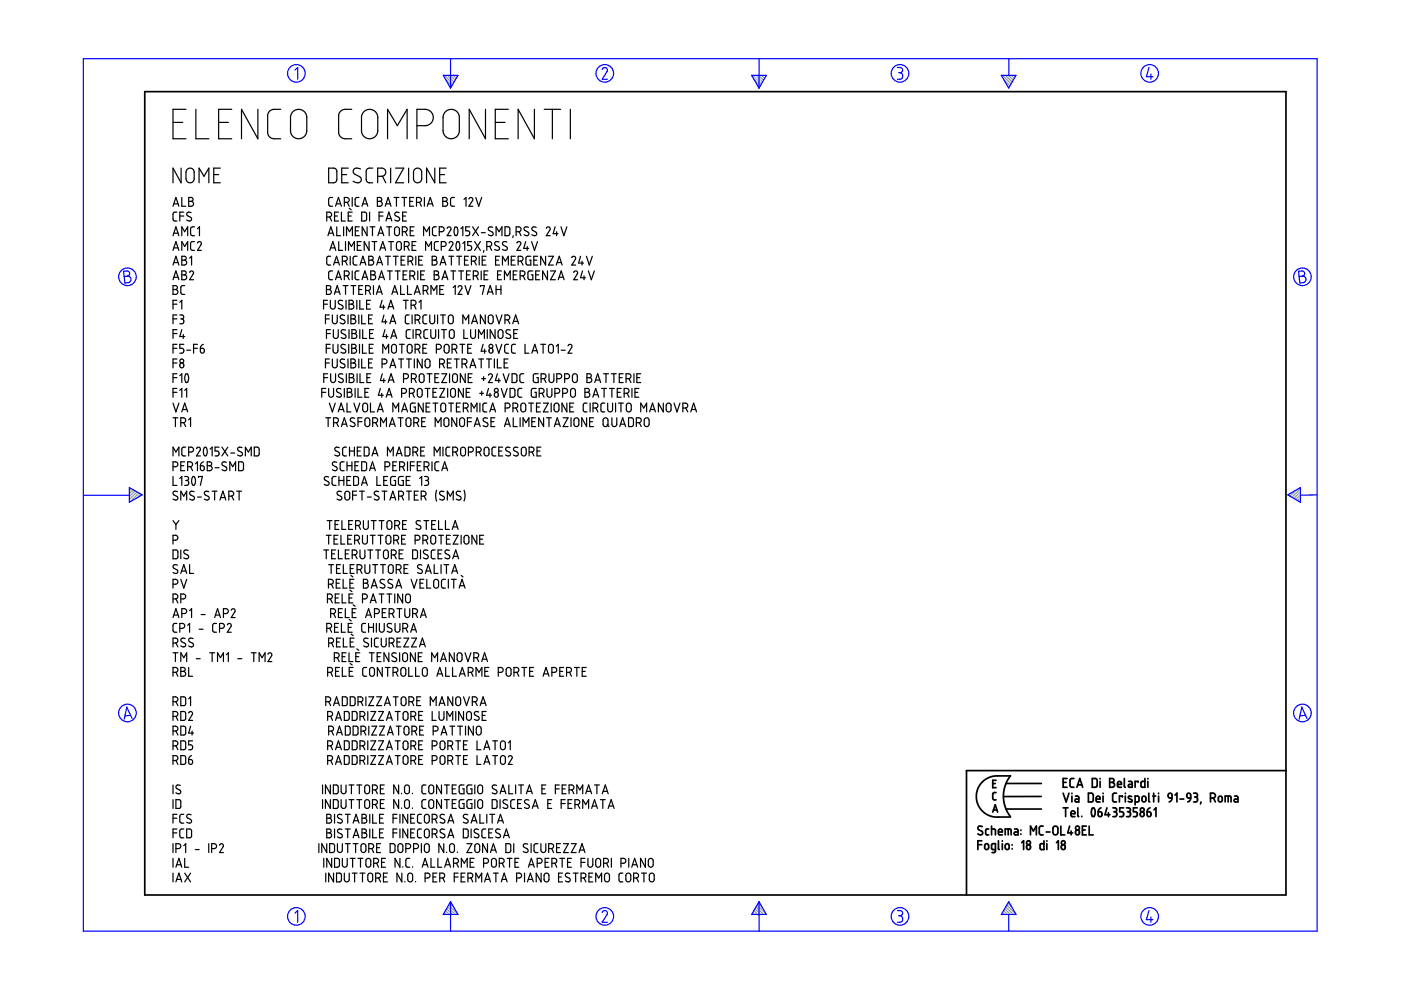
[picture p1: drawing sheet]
<svg xmlns="http://www.w3.org/2000/svg" width="297mm" height="210mm" viewBox="0 0 297 210" stroke-linecap="round" stroke-linejoin="round" font-family="sans-serif">
<g fill="none" stroke="#6c9" stroke-width=".25">
<path d="M94.2 16l1.8 1.8M94.5 16.8l1.3 1.4M94.8 16l1.5 1.4M95.3 18.3l.3 .3M95.5 16l1 1M96.1 16l.6 .6M96.7 16l.3 .2M159.6 16l1.8 1.8M159.9 16.8l1.3 1.4M160.3 16l1.4 1.4M160.7 18.3l.3 .3M160.9 16l1 1"/>
<path d="M161.5 16l.6 .6M162.1 16l.2 .2M212.6 16l1.8 1.8M212.8 16.8l1.3 1.4M213.2 16l1.4 1.4M213.7 18.3l.2 .3M213.8 16l1 1M214.4 16l.7 .6M215.1 16l.2 .2M27.5 103.4h-.1M27.9 103.6l-.5 .4M28.3 103.8l-.9 .9"/>
<path d="M28.7 104.1l-1.3 1.2M29 104.3l-1.6 1.6M29.4 104.5l-1.8 1.9M29.8 104.8l-.8 .8M273.4 104.7l-.3 .3M274.9 103.9l-1.4 1.3M275.7 103.6l-1.8 1.9M275.7 106.1l-.2 .3M275.7 105.5l-.6 .6M275.7 104.9l-1 1M275.7 104.2l-1.4 1.5M94 193.8v.1"/>
<path d="M94.2 193.5l.4 .4M94.4 193.1l.9 .8M94.7 192.7l1.2 1.2M94.9 192.3l1.6 1.6M95.1 191.9l1.9 1.9M95.4 191.5l.8 .8M159.4 193.8v.1M159.6 193.5l.4 .4M159.9 193.1l.8 .8M160.1 192.7l1.2 1.2M160.3 192.3l1.6 1.6M160.5 191.9l1.9 1.9"/>
<path d="M160.8 191.5l.8 .8M212.3 193.8v.1M212.6 193.5l.4 .4M212.8 193.1l.8 .8M213 192.7l1.2 1.2M213.2 192.3l1.6 1.6M213.5 191.9l1.8 1.9M213.7 191.5l.8 .8"/>
</g>
<g fill="none" stroke="#00f" stroke-width=".25">
<path d="M17.7 12.4h261.6v185h-261.6zM62.5 14.9l.6-.6v2.5M94 16h3.1l-1.6 2.7zM95.5 12.4v6.3M127.7 14.7l.5-.4 .5 .3v.5l-1 1.7h1.1M159.4 16h3.1l-1.6 2.7zM160.9 12.4v6.3M190.3 14.3h.7l.3 .3v.6l-.5 .2M190.5 15.4h.3M190.8 15.4l.5 .3v.7l-.3 .4h-.7M212.3 16h3.1l-1.5 2.7zM213.9 12.5v3.5"/>
<path d="M243.6 14.3l-.5 2h1.4M244 15.7v1.1M26.2 57.5l.9-.1 .3 .3 .1 .5-.5 .3 .5 .2 .3 .4-.1 .3-.3 .5-.9 .1zM27 58.5l-.7 .1M275.3 57.5l.9-.1 .3 .3 .1 .5-.5 .3 .5 .2 .3 .4-.1 .4-.2 .3-1 .2zM276.1 58.5l-.7 .1M17.8 105h9.6M27.4 103.4l2.7 1.5-2.7 1.6zM273 104.9l2.7-1.5v3.1zM279.3 104.9l-3.6 .1M27.7 151.7l-1.2 .1M28 152.3l-1.1-2.4-.6 2.6"/>
<path d="M276.8 151.7l-1.2 .1M277.1 152.3l-1.1-2.4-.6 2.6M62.5 193.6l.6-.5v2.4M95.5 191.2v6.2M95.5 191.2l1.6 2.7h-3.1zM127.7 193.5l.1-.3 .5-.1 .5 .4-.1 .4-1 1.6h1.1M160.9 191.2v6.2M160.9 191.2l1.6 2.7h-3.1zM190.3 193.1h.6l.4 .2v.5l-.5 .4M190.5 194.2h.3M190.8 194.2l.5 .3v.7l-.4 .3h-.6M213.9 191.2l1.5 2.7h-3.1z"/>
<path d="M213.9 193.9v3.5M243.6 193.1l-.5 1.9h1.4M244 194.4v1.1"/>
<circle cx="62.8" cy="15.6" r="1.87"/>
<circle cx="128.2" cy="15.6" r="1.87"/>
<circle cx="190.8" cy="15.6" r="1.87"/>
<circle cx="243.8" cy="15.6" r="1.87"/>
<circle cx="27" cy="58.7" r="1.87"/>
<circle cx="276.1" cy="58.7" r="1.87"/>
<circle cx="27" cy="151.2" r="1.87"/>
<circle cx="276.1" cy="151.2" r="1.87"/>
<circle cx="62.8" cy="194.3" r="1.87"/>
<circle cx="128.2" cy="194.3" r="1.87"/>
<circle cx="190.8" cy="194.3" r="1.87"/>
<circle cx="243.8" cy="194.3" r="1.87"/>
</g>
<g fill="none" stroke="#000" stroke-width=".36">
<path d="M30.7 19.4h241.9v170.4h-241.9zM207.3 179.1h.9M208.2 178.3h-.9v1.8M208.3 175.3l-.7-.1-.3 .5 .9 .6 .1 .5-.5 .2-.5-.2M208.9 179l.4-.1 .3 .3v.6l-.3 .3h-.3l-.2-.3zM209.6 175.8h-.4l-.2 .3v.8l.6 .1M210.2 175.8l.8 .1 .1 1.1M210.2 175.2v1.8M210.5 166.1h.5M210.5 172.2l.5-1.6 .5 1.6M210.6 171.7h.8M211.2 168h-.4l-.3 .3v1.1l.7 .2"/>
<path d="M211.2 165.4h-.7v1.6h.7M211.7 176.4h.8l-.2-.6h-.3l-.2 .1-.1 .9 .2 .2h.6M211.7 178.3v1.7l.2 .1M212.5 178.3v.1M212.5 178.9v1.2M213.1 177v-1.2l1.2 .1 .1 1.1M213.2 179l.4-.1 .4 .3v.6l-.3 .3h-.3l-.3-.3zM213.3 166.1h7.5M213.3 171.5h7.5M213.8 175.8v1.2M214.2 164.5h-3.5l-.9 .3-.9 .5-.7 .6-.7 .9-.4 1-.1 1.1 .1 1.1 .4 .9 .7 1 .8 .6 .8 .5 .9 .2h3.5M214.2 164.5l-1 1.7-.5 2.2 .1 1.3 .3 1.3 1.1 2.1"/>
<path d="M214.6 179.1v.1M214.6 179.9v.1M215.1 175.8h.5l.2 .2v1h-.5a.31 .31 0 0 1-.3-.3 .31 .31 0 0 1 .3-.3h.5M216.5 176v.1M216.5 176.8v.1M216.6 178.7l.4-.4v1.8M217.7 179.2l.3-.1 .4 .1 .1 .3-.1 .5-.4 .1-.3-.1zM218.5 177v-1.8l.6 1 .6-1v1.8M220.8 168.9h-8.1M221.2 175.2h-.6l-.3 .3 .1 1.3 .8 .2M221.3 178.3v1.8h-.6l-.2-.2 .1-.9 .7-.1M221.8 176.4h.8"/>
<path d="M222 178.3v.1M222 178.9v1.2M223.4 175.3l.5-.1 .4 .3v1.1l-.4 .4h-.3l-.3-.3-.1-1.1zM224 178.7l.4-.4v1.8M224.9 175.2v1.8h.8M225.1 179.2l.4-.1 .3 .2v.5l-.1 .2-.4 .1-.2-.1zM225.4 165.9h.6M225.4 168.2l.6 1.8 .7-1.8M225.4 171.3h1M225.9 171.3v1.8M226.2 165.1h-.8v1.8h.8M226.8 175.2l-.4 1.4h1"/>
<path d="M227.1 172.5h.8l-.1-.5-.4-.1-.3 .2v.8l.2 .2h.6M227.1 176.2v.8M227.3 168.2v.1M227.3 168.8v1.2M227.7 165.1h-.6l-.2 .3v1.4l.3 .1h.5M228 168.8h.5l.2 .2v1h-.5a.31 .31 0 0 1-.3-.3 .31 .31 0 0 1 .3-.3h.5M228.2 176.1l.4-.1 .2 .2v.6l-.2 .2h-.4l-.2-.3zM228.3 166.9l.6-1.8 .7 1.8M228.5 166.4h.9M228.5 171.3v1.7l.2 .1M229.4 173.1h.1M229.5 176h.6"/>
<path d="M230.3 175.2h-.8v1.8h.8M230.8 168.2h.7l.3 .3v1.2l-.3 .3h-.7zM230.9 175.2v1.8h.9M231.6 165.1h.7l.3 .2v1.3l-.2 .3h-.8zM231.6 171.4a.53 .53 0 0 1 .5 .2 .53 .53 0 0 1 .1 .5l-.1 .7a.34 .34 0 0 1-.4 .3 .34 .34 0 0 1-.3-.4v-.6zM232.4 169.4h.8v-.3l-.2-.3-.5 .1-.1 .9 .2 .2h.6M232.8 172.1h.6l.2 .2 .1 .5-.2 .3h-.3l-.3-.1zM233.2 165.1v.1M233.2 165.7v1.2M233.4 171.3l-.4 .3-.2 .5M233.9 168.2v.1M233.9 168.8v1.2"/>
<path d="M234.7 171.3l-.4 1.4h1M235 172.3v.8M235.3 165.1h.6l.3 .3-.1 .4-.3 .1 .4 .1 .1 .3-.1 .4-.3 .2h-.6zM235.3 165.9h.5M235.9 171.3h.7l.1 .2 .1 .3-.4 .3M236.2 172.1h.2M236.4 172.1l.3 .2 .1 .5-.3 .3h-.6M236.7 168.2h-.5l-.3 .3v1.3l.3 .2h.5M236.9 166.3h.9l-.2-.5-.3-.1-.3 .1-.1 .9 .2 .2h.7M238 169v-.2h-.7v1.2M238.2 171.3h-.8v.8h.6l.2 .4-.1 .6h-.7M238.4 165.1v1.7l.2 .1"/>
<path d="M238.6 168.2v.1M238.6 168.8v1.2M238.8 171.3h.5l.3 .2v.4l-.3 .2M239.1 172.1h.2M239.3 172.1l.4 .3-.1 .5-.2 .2h-.6M239.3 165.7h.5l.3 .2v1h-.6a.31 .31 0 0 1-.3-.3 .31 .31 0 0 1 .3-.3h.6M239.9 168.9l-.2-.1a.29 .29 0 0 0-.4 .1 .29 .29 0 0 0 .1 .4l.5 .2a.33 .33 0 0 1 0 .5 .33 .33 0 0 1-.5 0l-.2-.1M240.7 170l.7-.1 .1-.9-.2-.2h-.6v1.9M241.1 171.3h-.8v.8h.6l.2 .3-.1 .7h-.7M241.3 165.9v-.2h-.6v1.2M241.9 172.3l.2-.2 .4 .2 .1 .5-.1 .2-.4 .1-.2-.1zM242.2 169l.2-.2 .4 .1 .2 .8-.2 .2-.4 .1-.3-.2z"/>
<path d="M242.7 165.1v1.8h-.6l-.2-.2 .1-.9 .2-.1h.5M243.2 172.1l.7 .2v.7l-.4 .1-.2-.1zM243.4 165.1v.1M243.4 165.7v1.2M243.6 168.2v1.6l.2 .2M243.8 171.3l-.4 .3-.2 .5M244.4 168.8h.6M244.6 168.2v1.8M244.7 171.7l.4-.4v1.8M245.6 168.2v.1M245.6 168.8v1.2M247.7 168.4l.3-.2 .4 .1 .1 .9-.7-.1z"/>
<path d="M248.5 169.2l-.2 .5-.4 .3M249.1 168.6l.4-.4v1.8M250.2 169.4h.8M251.7 168.3l.3-.1 .3 .1 .2 .9h-.6l-.2-.2zM252.5 169.2l-.2 .5-.5 .3M253.1 168.2l.7 .1 .1 .4-.4 .3M253.3 169h.2M253.5 169l.4 .2v.5l-.2 .3h-.6M254.6 170l-.1 .5M256.6 169.2l.9-.1 .2-.3-.1-.4-.4-.2h-.6v1.8M257.3 169.2l.4 .8M258.4 169l.2-.2 .4 .1 .1 .8-.1 .2-.4 .1-.3-.2z"/>
<path d="M259.8 170v-1.2l1.1 .1 .1 1.1M260.4 168.8v1.2M261.7 168.8h.6l.2 .3v.9h-.6a.31 .31 0 0 1-.3-.3 .31 .31 0 0 1 .3-.3h.6M272.6 163.4h-67.7v26.4M211.1 180.1l-.8-.1-.1-.9 .2-.2h.7v1.6l-.3 .2-.5 .1"/>
<circle cx="218.1" cy="178.7" r=".41"/>
<circle cx="225.4" cy="178.7" r=".41"/>
<circle cx="228.4" cy="175.6" r=".41"/>
<circle cx="242.2" cy="171.7" r=".42"/>
</g>
<g fill="none" stroke="#000" stroke-width=".25">
<path d="M36.7 26h2.1M38.4 35.6v3.2l-1.7-3.2v3.2M39.4 23.2h-2.7v6.2h2.7M39.7 35.9l.7-.3 .6 .3 .1 .3 .1 1.8-.3 .5-.3 .2h-.6l-.5-.4-.1-1.8zM41.5 23.2v6.2h2.8M42.2 38.8v-3.2l1 1.8 1.1-1.8v3.2M45.3 37h1.1M46.4 26h2M46.7 35.6h-1.4v3.2h1.4M49.1 23.2h-2.7v6.2h2.7M54.7 23.2v6.2l-3.5-6.2v6.2M59.5 23.2l-1.9 .1-.6 .4-.3 .7v3.8l.2 .6 .9 .6h1.7"/>
<path d="M62 23.8l.8-.5 1-.1 .9 .6 .3 .7v3.5l-.4 .8-.7 .5-.7 .1-.7-.2-.4-.3-.4-.7-.1-3.5zM69.7 35.6h1.1l.6 .5v2.2l-.5 .4-1.2 .1zM72.5 37h1M73.8 35.6h-1.3v3.2h1.3M74.6 23.2l-2 .1-.5 .4-.3 .7v3.8l.2 .5 .3 .4 .5 .3h1.8M76.4 35.8l-1-.1-.4 .2-.1 .5 .2 .5 1.4 .7 .1 .4-.1 .5-.4 .2-.4 .1-.8-.4M77 23.8l.8-.5 .8-.1 .8 .3 .6 .8 .1 3.8-.4 .7-.8 .5-.6 .1-.6-.1-.7-.5-.3-.5-.1-3.6zM79 35.6l-.9 .1-.3 .2-.2 .4 .1 2.1 .5 .4h.8M80.1 37.4h1l.5-.3 .2-.8-.3-.5-.4-.2h-1v3.2M81.1 37.4l.7 1.4M82.2 29.4v-6.2l2 3.4 2.1-3.4v6.2M82.8 35.6v3.2"/>
<path d="M83.9 35.6h1.7l-1.7 3.2h1.7M86.6 35.6v3.2M87.8 36l.4-.3 .5-.1 .4 .2 .3 .4v1.9l-.6 .6h-.6l-.5-.5v-1.8zM88.4 26.6h2l1.1-.6 .3-.5 .1-.7-.2-.7-.5-.5-.8-.4h-2v6.2M92.2 35.6v3.2l-1.8-3.2v3.2M93.2 37h1.1M94.4 23.8l.8-.6h.9l.8 .5 .4 .7 .1 3.6-.4 .8-.7 .5-.7 .1-.6-.1-.7-.5-.3-.5-.1-3.6zM94.6 35.6h-1.4v3.2h1.4M102.9 23.2v6.2l-3.4-6.2v6.2M105 26h2.1M107.8 23.2h-2.8v6.2h2.8M113.3 23.2v6.2l-3.4-6.2v6.2"/>
<path d="M115.4 23.2h3.5M117.1 23.2v6.2M120.9 23.2v6.2M36.7 43.7l.6-1.8 .6 1.8M36.7 50l.6-1.9 .6 1.9M36.7 53.1l.6-1.9 .6 1.9M36.7 56.2l.6-1.9 .6 1.9M36.7 59.3l.6-1.9 .6 1.9M36.9 43.2h.8M36.9 49.4h.8M36.9 52.6h.8M36.9 55.7h.8"/>
<path d="M36.9 58.8h.8M37.5 45h-.5l-.3 .3v1.3l.2 .2 .6 .1M38.1 45.8h.9M38.5 54.3h.7l.3 .3-.1 .4-.3 .2h.3l.2 .4-.1 .4-.3 .2h-.7zM38.5 57.4l.7 .1 .3 .2-.1 .4-.3 .2 .3 .1 .2 .3-.1 .4-.3 .2h-.7zM38.5 41.9v1.8h.9M38.5 50v-1.9l.7 1 .6-1v1.9M38.5 53.1v-1.9l.7 1.1 .6-1.1v1.9M38.5 55.2h.6M38.5 58.3h.6M39 45h-.9v1.9M40 41.9h.6l.3 .2v.4l-.4 .2 .5 .4v.4l-.2 .2h-.8z"/>
<path d="M40 42.7h.5M40.2 57.7l.2-.2 .3-.1 .3 .4-.8 1.5h.8M40.2 54.7l.4-.4v1.9M40.5 45.1l-.6-.1-.3 .5 .1 .2 .9 .5v.4l-.4 .3-.6-.2M41.2 48.1h-.5l-.3 .4 .1 1.3 .1 .1 .6 .1M41.2 51.2h-.5l-.3 .4 .1 1.3 .2 .2h.5M41.9 51.5l.3-.3 .4 .2 .1 .4-.8 1.3h.8M41.9 48.5l.4-.4v1.9M69.3 46l.9-.1 .1-.4-.1-.3-.4-.2h-.5v1.9M69.5 50l.6-1.9 .7 1.9M69.7 49.4h.9M69.9 46l.4 .9"/>
<path d="M69.9 53.1l.7-1.9 .6 1.9M70.1 54.3l-.6 .1-.2 .2v1.4l.8 .2M70.1 52.6h.9M70.5 41.9h-.5l-.3 .3v1.3l.3 .2h.5M70.5 57.4l-.6 .1-.2 .3 .1 1.3 .7 .2M70.7 56.2l.7-1.9 .6 1.9M70.9 55.7h.9M70.9 45.8h.6M71.1 43.7l.7-1.8 .6 1.8M71.1 59.3l.7-1.9 .6 1.9M71.3 43.2h.9M71.3 58.8h.9"/>
<path d="M71.4 48.1v1.9h.8M71.8 45h-.9v1.9h.9M71.8 51.2v1.9h.8M72.4 45v1.9h.8M72.6 55.4l.8-.1 .2-.3-.1-.5-.3-.2h-.6v1.9M72.9 48.1v1.9M73 42.9h.6l.3-.2 .1-.4-.1-.3-.9-.1v1.8M73 58.5h.6l.3-.2 .1-.4-.2-.4-.8-.1v1.9M73.2 55.4l.4 .8M73.3 51.2v1.9M73.5 50v-1.9l.6 1 .6-1v1.9M73.6 42.9l.4 .8"/>
<path d="M73.6 58.5l.4 .8M73.8 45.8h.7M73.9 53.1v-1.9l.6 1.1 .6-1.1v1.9M74 44.2l.5 .3M74.3 54.3v1.9M74.7 41.9v1.8M74.7 57.4v1.9M74.7 45h-.9v1.9h.9M75.3 48.9h.7M75.7 54.3l-.6 .1-.2 .3 .1 1.3 .7 .2M75.8 52h.6M76.1 41.9h-.5l-.3 .3v1.3l.3 .2h.5"/>
<path d="M76.1 57.4l-.6 .1-.2 .3v1.3l.3 .2h.5M76.2 48.1h-.9v1.9h.9M76.3 56.2l.6-1.9 .7 1.9M76.5 55.7h.9M76.6 51.2h-.8v1.9h.8M76.7 45h.7l.3 .2v1.3l-.3 .3-.7 .1zM76.8 43.7l.6-1.8 .6 1.8M76.8 59.3l.6-1.9 .6 1.9M76.9 43.2h.9M76.9 58.8h.9M77.8 48.1v1.9l-1-1.9v1.9M78.2 54.3h.6l.3 .3-.1 .4-.3 .2h.3l.2 .4v.3l-.3 .3h-.7z"/>
<path d="M78.2 55.2h.5M78.3 51.2v1.9l-1.1-1.9v1.9M78.4 45v1.9M78.5 48.1h1M78.6 57.4l.7 .1 .2 .2-.1 .4-.3 .2 .3 .1 .3 .3-.2 .4-.2 .2h-.7zM78.6 58.3h.5M78.9 51.2h1M79 48.1v1.9M79.4 51.2v1.9M79.9 56.2l.6-1.9 .6 1.9M80 41.9h.7l.2 .3v.3l-.4 .2 .4 .1 .1 .3v.4l-.3 .2h-.7zM80 42.7h.5"/>
<path d="M80 55.7h.9M80.1 50l.6-1.9 .7 1.9M80.3 59.3l.6-1.9 .6 1.9M80.3 49.4h.9M80.4 45.8h.8M80.5 58.8h.8M80.5 53.1l.7-1.9 .6 1.9M80.7 52.6h.9M81.2 45h-.8v1.9M81.7 43.7l.6-1.8 .6 1.8M81.7 54.3h1.1M81.8 46.9l.6-1.9 .7 1.9"/>
<path d="M81.9 43.2h.8M82 48.1h1M82 46.3h.9M82.1 57.4h1.1M82.3 54.3v1.9M82.4 51.2h1M82.5 48.1v1.9M82.7 57.4v1.9M82.9 51.2v1.9M83.4 54.3h1M83.5 41.9h1.1M83.8 48.3l.4-.2 .4 .3 .1 1.1-.4 .5-.4-.1-.2-.3z"/>
<path d="M83.8 57.4h1M83.9 54.3v1.9M84.1 41.9v1.8M84.2 51.4l.5-.2 .4 .4v1.1l-.4 .4-.3-.1-.3-.2v-1.1zM84.3 57.4v1.9M84.6 45.1l-.6-.1-.3 .5 .1 .2 .8 .4 .1 .5-.4 .3-.6-.2M85 55.2h.7M85.2 41.9h1M85.3 49.1l.9-.1 .1-.5-.1-.3-.9-.1v1.9M85.4 45.8h.6M85.5 58.3h.6M85.7 52.3l.7-.1 .3-.2 .1-.3-.2-.4-.9-.1v1.9"/>
<path d="M85.7 41.9v1.8M85.9 54.3h-.9v1.9h.9M85.9 49.1l.4 .9M86.2 45h-.8v1.9h.8M86.3 57.4h-.8v1.9h.8M86.3 52.2l.5 .9M86.5 55.4l.9-.2 .1-.4-.1-.4-.9-.1v1.9M86.9 42.7h.6M86.9 58.5l.9-.1 .1-.3v-.4l-.4-.3h-.6v1.9M87 48.9h.6M87.1 55.4l.4 .8M87.4 52h.6"/>
<path d="M87.5 58.5l.4 .8M87.7 41.9h-.8v1.8h.8M87.8 48.1h-.8v1.9h.8M88.2 54.3v1.9M88.2 51.2h-.8v1.9h.8M88.3 42.9l.9-.1 .1-.3v-.4l-.4-.2h-.6v1.8M88.6 57.4v1.9M88.8 55.2h.6M88.9 42.9l.4 .8M89.2 58.3h.6M89.6 54.3h-.8v1.9h.8M89.8 50v-1.9l.6 1 .7-1v1.9"/>
<path d="M90 41.9v1.8M90 57.4h-.8v1.9h.8M90.2 53.1v-1.9l.7 1.1 .6-1.1v1.9M90.6 43.7l.6-1.8 .6 1.8M90.8 43.2h.9M91.6 54.3h.7l.3 .3-.1 .4-.3 .2h.3l.2 .4-.1 .3-.3 .3h-.7zM91.6 55.2h.6M92.1 57.4l.6 .1 .3 .2-.1 .4-.3 .2 .3 .1 .2 .3-.1 .4-.3 .2h-.6zM92.1 58.3h.5M92.5 48.1h-.5l-.3 .3v1.4l.2 .1 .6 .1M92.9 51.2h-.5l-.3 .4 .1 1.3 .2 .2h.5M93.1 49.1l.9-.1 .2-.3-.1-.4-.3-.2h-.7v1.9"/>
<path d="M93.3 56.2l.6-1.9 .7 1.9M93.5 55.7h.9M93.6 52.3l.6-.1 .3-.2 .1-.3-.2-.4-.8-.1v1.9M93.7 59.3l.6-1.9 .7 1.9M93.9 41.9h.6l.3 .2-.1 .4-.3 .2 .3 .1 .2 .3-.3 .6h-.7zM93.9 42.7h.5M93.9 58.8h.9M94.8 48.4l.4-.3 .4 .2v.3l-.8 1.4h.8M95.2 54.3h1M95.2 51.5l.2-.2 .3-.1 .4 .4-.9 1.5h.9M95.6 57.4h1M95.7 54.3v1.9"/>
<path d="M96.1 57.4v1.9M96.4 41.9h-.6l-.3 .3 .1 1.3 .2 .2h.6M96.5 48.2a.56 .56 0 0 1 .6 .8l-.1 .6a.36 .36 0 0 1-.4 .3 .36 .36 0 0 1-.3-.5v-.6zM96.8 54.3h1.1M96.9 51.3a.57 .57 0 0 1 .6 .8l-.1 .7a.34 .34 0 0 1-.4 .3 .34 .34 0 0 1-.3-.5v-.6zM97.2 57.4h1.1M97.3 54.3v1.9M97.7 48.5l.4-.4v1.9M97.8 57.4v1.9M98.1 51.6l.4-.4v1.9M98.4 42.3l.4-.4v1.8M98.5 55.2h.6"/>
<path d="M98.9 58.3h.6M99.3 54.3h-.8v1.9h.8M99.4 42.2l.4-.3 .4 .2v.4l-.8 1.2h.8M99.6 48.1h-.9v.8h.6l.3 .3-.2 .7-.7 .1M99.7 57.4h-.8v1.9h.8M99.9 55.4l.9-.2 .2-.4-.2-.4-.9-.1v1.9M100 51.2h-.8v.8h.5l.3 .4-.1 .6-.7 .1M100.2 48.1l1.3 1.9M100.4 58.5l.8-.1 .2-.3-.1-.4-.3-.3h-.6v1.9M100.6 55.4l.4 .8M100.6 51.2l1.3 1.9M100.9 41.9l.6 1.8 .6-1.8"/>
<path d="M101 58.5l.4 .8M101.5 48.1l-1.3 1.9M101.6 54.3v1.9M101.9 51.2l-1.3 1.9M102 57.4v1.9M102.1 49.3h.8M102.2 55.2h.6M102.6 53.1l-.1 .4M102.6 58.3h.7M103.1 54.3h-.9v1.9h.9M103.2 52.3l.9-.1 .1-.4v-.3l-.4-.3h-.6v1.9M103.5 57.4h-.9v1.9h.9"/>
<path d="M103.8 52.2l.4 .9M104.5 48.2l-.7-.1-.2 .2-.1 .3 1 .7v.4l-.3 .3-.7-.2M105.1 55.2h.6M105.2 50v-1.9l.6 1 .6-1v1.9M105.5 58.3h.6M105.8 51.3l-.6-.1-.3 .2v.3l.9 .7 .1 .5-.4 .2-.6-.2M105.9 54.3h-.8v1.9h.8M106.3 57.4h-.8v1.9h.8M106.5 56.2v-1.9l.6 1.1 .7-1.1v1.9M107 59.3v-1.9l.6 1.1 .6-1.1v1.9M107.1 48.1h.7l.3 .3v1.2l-.3 .4h-.7zM107.5 51.3l-.7-.1-.3 .5 .2 .2 .8 .5v.5l-.3 .2-.7-.2"/>
<path d="M108.4 55.2h.6M108.8 50l-.1 .4M108.8 58.3h.6M109.2 54.3h-.8v1.9h.8M109.4 49.1l.9-.1 .2-.3-.1-.4-.3-.2h-.7v1.9M109.6 51.5l.3-.3 .5 .2v.4l-.8 1.3h.8M109.6 57.4h-.8v1.9h.8M109.9 55.4h.5l.4-.3 .1-.3-.2-.4-.8-.1v1.9M110.1 49.1l.4 .9M110.3 58.5h.5l.4-.2 .1-.4-.2-.3-.8-.2v1.9M110.5 55.4l.4 .8M110.9 58.5l.4 .8"/>
<path d="M111.5 51.2l-.5 1.5h1.1M111.8 52.3v.8M112 48.2l-.6-.1-.3 .2v.3l1 .7v.4l-.3 .3-.7-.2M112.5 54.3h-.7l-.3 .3v1.2l.3 .4h.7v-1h-.3M112.7 51.2l.6 1.9 .7-1.9M113 57.4l-.8 .1-.2 .2-.1 1.3 .3 .3h.8v-1h-.4M113.2 55.2h.6M113.6 58.3h.6M113.7 48.2l-.6-.1-.3 .4 .1 .3 .8 .5v.4l-.3 .3-.6-.2M114 54.3h-.8v1.9h.8M114.4 57.4h-.8v1.9h.8M115.7 54.3v1.9l-1.1-1.9v1.9"/>
<path d="M115.8 48.4l.4-.3 .4 .2v.4l-.8 1.3h.8M116.1 57.4v1.9l-1.1-1.9v1.9M116.3 54.3h1l-1 1.9h1M116.7 57.4h1.1l-1.1 1.9h1.1M117.7 48.1l-.4 1.5h1M117.9 56.2l.7-1.9 .6 1.9M118 49.1v.9M118.1 55.7h.9M118.4 59.3l.6-1.9 .6 1.9M118.5 58.8h.9M118.9 48.1l.6 1.9 .7-1.9M121.2 54.6l.3-.3 .5 .2v.4l-.8 1.3h.8"/>
<path d="M121.6 57.7l.3-.2 .3-.1 .3 .4-.9 1.5h.9M123.1 54.3l-.4 1.5h1M123.4 55.4v.8M123.5 57.4l-.4 1.5h1M123.8 58.5v.8M124.3 54.3l.6 1.9 .7-1.9M124.8 57.4l.6 1.9 .6-1.9M36.7 60.6h.7l.2 .2-.1 .5-.3 .1h.3l.2 .3v.5l-.3 .2h-.7zM36.7 61.4h.5M36.7 64.5h.8M36.7 67.6h.8M36.7 70.7h.8"/>
<path d="M36.7 73.9h.8M36.7 77h.8M37.5 63.7h-.8v1.8M37.5 66.8h-.8v1.8M37.5 69.9h-.8v1.9M37.5 73h-.8v1.9M37.5 76.1h-.8v1.9M37.5 79.2h-.8v1.9M38.1 66.8l.8 .1v.5l-.4 .2M38.1 64.1l.4-.4v1.8M38.1 79.7l.4-.5v1.9M38.3 67.6h.2"/>
<path d="M38.5 67.6l.4 .3v.5l-.2 .2h-.6M38.5 69.9l-.4 1.5h1.1M38.9 70.9v.9M39 73h-.9v.9h.6l.3 .4-.2 .5-.7 .1M39.2 60.6h-.6l-.3 .3 .1 1.4 .3 .1h.5M39.4 79.3a.61 .61 0 0 1 .6 .9l-.1 .6a.35 .35 0 0 1-.5 .3 .35 .35 0 0 1-.2-.5v-.7zM39.6 74.3h.8M41 73.9h.9M41.9 73h-.9v1.9M42.5 73.9l.7 .1 .1 .5-.1 .3-.3 .1-.3-.2zM43.1 73l-.5 .4-.1 .5M68.6 64.5h.8"/>
<path d="M69 67.6h.8M69 77h.8M69.2 73.9h.8M69.2 60.6h.7l.2 .3-.1 .4-.3 .1h.3l.3 .4-.1 .4-.3 .2h-.7zM69.2 61.4h.5M69.2 70.7h.8M69.4 63.7h-.8v1.8M69.5 79.2h-.9v1.9M69.8 66.8h-.8v1.8M69.8 76.1h-.8v1.9M70 73h-.8v1.9M70 63.7v1.4l.1 .2 .4 .2h.3l.3-.3v-1.5"/>
<path d="M70 69.9h-.8v1.9M70.1 79.2v1.5l.5 .4 .3-.1 .2-.3v-1.5M70.5 66.8v1.4l.4 .4h.3l.3-.3v-1.5M70.5 76.1v1.5l.1 .2 .3 .2 .6-.3v-1.6M70.6 73l.1 1.6 .4 .3 .5-.4v-1.5M70.7 69.9v1.5l.4 .4 .4-.1 .2-.3v-1.5M70.9 62.4l.6-1.8 .6 1.8M71.1 61.9h.8M72.6 63.8l-.7-.1-.2 .5 1 .7v.5l-.5 .1-.5-.2M72.7 79.3l-.6-.1-.3 .5 .2 .3 .7 .4v.5l-.3 .2-.6-.2M72.7 60.6h1.1M73.1 66.9l-.6-.1-.4 .4 .2 .3 .7 .4 .1 .6-.3 .1-.7-.1"/>
<path d="M73.1 76.2l-.7-.1-.3 .5 .2 .3 .7 .4 .1 .5-.3 .2-.7-.2M73.2 73.1l-.6-.1-.3 .5 1 .7v.4l-.4 .3-.6-.2M73.3 70l-.7-.1-.3 .5 .2 .2 .8 .5v.4l-.2 .3-.8-.2M73.3 60.6v1.8M73.4 63.7v1.8M73.4 79.2v1.9M73.8 66.8v1.8M73.8 76.1v1.9M73.9 73v1.9M74 63.7h.7l.2 .3-.1 .3-.3 .2 .3 .1 .2 .4v.3l-.4 .2h-.6zM74 64.5h.5M74 69.9v1.9"/>
<path d="M74 79.2h.7l.3 .3-.1 .4-.3 .2 .3 .1 .2 .3-.1 .3-.3 .3h-.7zM74.4 66.8h.7l.2 .3-.1 .4-.3 .1 .4 .2 .1 .2v.4l-.3 .2h-.7zM74.4 76.1h.6l.3 .3-.1 .5-.3 .1h.3l.2 .4v.3l-.3 .3h-.7zM74.4 60.6h1M74.4 67.6h.5M74.4 77h.5M74.6 73h.6l.3 .2-.1 .5-.3 .2 .3 .1 .2 .2-.1 .4-.2 .2-.7 .1zM74.6 73.9h.5M74.6 69.9h.6l.3 .3v.4l-.4 .1 .4 .2 .1 .2v.4l-.3 .3h-.7zM74.6 70.7h.5M74.9 60.6v1.8M75.6 63.7v1.8"/>
<path d="M75.7 79.2v1.9M76.1 61.4h.6M76.1 66.8v1.8M76.1 76.1v1.9M76.2 73v1.9M76.3 63.7v1.8h.8M76.3 69.9v1.9M76.3 79.2v1.9h.9M76.7 66.8v1.8h.8M76.7 76.1v1.9h.8M76.9 73v1.9h.8M76.9 60.6h-.8v1.8h.8"/>
<path d="M76.9 69.9v1.9h.8M77.5 61.6h.6l.3-.2 .1-.4-.2-.4h-.8v1.8M77.7 64.5h.7M78.1 61.6l.4 .8M78.1 67.6h.7M78.1 77h.7M78.3 73.9h.6M78.4 70.7h.6M78.5 63.7h-.8v1.8h.8M78.6 79.2h-.8v1.9h.8M79 66.8h-.9v1.8h.9M79 76.1h-.9v1.9h.9"/>
<path d="M79.1 73h-.8v1.9h.8M79.2 69.9h-.8v1.9h.8M79.2 60.6v1.8M79.8 62.4l.6-1.8 .6 1.8M80 61.9h.9M81 77.2l.9-.2 .1-.3-.1-.4-.2-.2h-.7v1.9M81 63.7l-.4 1.4h1M81 79.2l-.4 1.5h1.1M81.2 74.9v-1.9l.6 1 .6-1v1.9M81.3 64.7v.8M81.4 66.8l-.4 1.4h1M81.6 69.9l-.4 1.5h1.1"/>
<path d="M81.7 67.8v.8M81.9 70.9v.9M82.3 65.5l.6-1.8 .6 1.8M82.4 65h.9M82.7 68.6l.6-1.8 .6 1.8M82.7 78l.6-1.9 .6 1.9M82.8 68.1h.9M82.8 77.5h.9M82.9 71.8l.6-1.9 .6 1.9M83 71.2h.9M83.1 62.4l.6-1.8 .6 1.8M83.1 73.2l.5-.2 .5 .4v1.1l-.4 .3-.3 .1-.3-.3-.1-1.1z"/>
<path d="M83.2 61.9h.9M84.5 76.1h1.1M84.7 73h1M84.9 60.6v1.8h.9M85 76.1v1.9M85.2 73v1.9M85.5 63.7h1.1M86 63.7v1.8M86.2 76.1h1M86.4 60.6v1.8h.8M86.5 73.2l.4-.2 .5 .4v1.1l-.3 .3-.4 .1-.3-.3-.1-1.1zM86.7 76.1v1.9"/>
<path d="M86.8 66.8h-.5l-.4 .3 .1 1.3 .2 .2h.6M87 69.9h-.6l-.3 .4 .1 1.2 .2 .3h.6M87.2 64.7l.8-.1 .2-.3-.1-.5-.3-.1h-.6v1.8M87.4 66.8v1.8M87.6 69.9v1.9M87.8 64.7l.4 .8M87.8 62.4l.7-1.8 .6 1.8M87.8 76.1v1.9M88 67.8h.7l.3-.2v-.5l-.2-.3h-.8v1.8M88 74l.9-.1 .1-.3-.1-.4-.2-.2h-.7v1.9M88 61.9h.9M88.2 70.9l.9-.1 .2-.4-.1-.3-.4-.2h-.6v1.9"/>
<path d="M88.6 67.8l.4 .8M88.6 74l.4 .9M88.8 64.1l.5-.4v1.8M88.8 70.9l.5 .9M89 79.4l.5-.2 .4 .4v1.1l-.3 .4h-.4l-.3-.3v-1.1zM89.5 76.1v1.9l-1-1.9v1.9M89.7 73.9h.6M89.7 61.6l.9-.1 .2-.4-.2-.4-.3-.1h-.6v1.8M90.3 76.3l.5-.2 .4 .4v1.1l-.4 .4-.4-.1-.2-.2-.1-1.1zM90.3 61.6l.5 .8M90.5 66.8h-.5l-.3 .3v1.3l.3 .2h.5M90.5 73h-.8v1.9h.8"/>
<path d="M90.6 79.2h1M90.7 69.9h-.5l-.3 .4v1.2l.2 .2 .6 .1M91.1 79.2v1.9M91.1 66.8v1.4l.4 .4h.4l.2-.3 .1-1.5M91.3 69.9v1.5l.4 .4 .5-.1 .2-.3v-1.5M91.4 62.4v-1.8l.6 1 .6-1v1.8M92.5 74l.9-.1 .2-.3-.2-.4-.9-.2v1.9M92.8 66.8v1.8M93 69.9v1.9M93 79.2h-.8v1.9h.8M93.2 77.2l.8-.1 .2-.4-.1-.4-.9-.2v1.9M93.2 61.4h.7"/>
<path d="M93.4 66.8h1M93.6 69.9h1.1M93.7 79.2h1l-1 1.9h1M93.8 77.2l.4 .8M93.9 66.8v1.8M94.1 60.6h-.9v1.8h.9M94.1 69.9v1.9M94.3 73.2l.4-.2 .5 .3v1.2l-.3 .3-.3 .1-.4-.3v-1.1zM94.8 77h.7M95.2 66.9l.4-.1 .5 .3v1.1l-.3 .4h-.4l-.3-.3v-1.1zM95.3 79.2v1.9M95.4 70l.6-.1 .3 .4v1l-.3 .4-.3 .1-.4-.4v-1.1z"/>
<path d="M95.7 76.1h-.9v1.9h.9M95.8 74h.7l.3-.2 .1-.4-.2-.2-.9-.2v1.9M96.1 79.4l.5-.2 .4 .4v1l-.4 .5-.4-.1-.2-.2-.1-1.1zM96.1 61l.4-.4v1.8M96.3 76.1h1M96.5 74l.4 .9M96.8 76.1v1.9M97.1 60.9l.4-.3 .4 .1v.4l-.8 1.3h.9M97.5 73h1M98 77.2l.9-.2 .1-.2-.1-.5-.3-.2h-.6v1.9M98 73v1.9M98.1 68.6v-1.8l.6 1 .7-1v1.8"/>
<path d="M98.3 69.9v1.9h.9M98.6 60.6l.6 1.8 .6-1.8M98.6 77.2l.4 .8M98.6 79.2v1.9l-1-1.9v1.9M99.2 73.9h.6M99.6 78l.6-1.9 .7 1.9M99.8 69.9v1.4l.4 .5 .3-.1 .3-.3v-1.5M99.8 77.5h.9M100 73h-.8v1.9h.8M100 68.6l.6-1.8 .6 1.8M100.1 79.2h-.8v1.9h.8M100.2 68.1h.9"/>
<path d="M101.5 71.8v-1.9l.6 1 .6-1v1.9M101.5 76.1h1M101.9 60.8v-.2h.8l-.4 1.8M102 76.1v1.9M102.4 73l-.4 1.5h1.1M102.5 79.9v.8M102.7 74v.9M102.9 66.8v1.8l-1-1.8v1.8M103.2 76.1h1M103.3 62.4l.6-1.8 .7 1.8M103.3 69.9v1.9M103.5 61.9h.9"/>
<path d="M103.6 79.5l.3-.3 .4 .2 .1 .4-.8 1.3h.8M103.6 67l.5-.2 .4 .3 .1 1.1-.4 .4h-.3l-.4-.3zM103.7 76.1v1.9M103.8 74l.4-.1 .2 .1v.8l-.3 .1-.3-.2-.1-.5zM104.8 76.1v1.9M105 69.9v1.9l-1.1-1.9v1.9M105.1 73l.6 1.9 .7-1.9M105.2 60.6v1.8M105.2 61.4h1M105.2 66.8l.6 1.8 .6-1.8M105.5 76.1v1.9h.8M105.5 79.2l-.5 1.5h1.1"/>
<path d="M105.8 70l.5-.1 .3 .4v1l-.3 .4-.3 .1-.4-.4v-1.1zM106.2 60.6v1.8M106.7 79.2l.6 1.9 .6-1.9M106.9 77h.6M107.1 67.8l.8-.1 .2-.4-.1-.3-.4-.2h-.5v1.8M107.7 67.8l.4 .8M107.7 76.1h-.8v1.9h.8M107.8 73h-.5l-.3 .4 .1 1.3 .1 .1 .6 .1M108.2 70l-.7-.1-.2 .4 .1 .3 .8 .5 .1 .4-.3 .3-.7-.2M108.6 79.2h.7l.3 .3v1.3l-.3 .3h-.7zM108.7 68.6l.6-1.8 .7 1.8M108.9 68.1h.9"/>
<path d="M108.9 70.7h.6M109.3 73h-.6l-.2 .3v1.4l.2 .1 .6 .1M109.7 69.9h-.8v1.9h.8M111 79.2h-.5l-.3 .4 .1 1.3 .2 .2h.5M111.3 73v1.9h.8M112.8 74.9l.6-1.9 .6 1.9M112.9 74.4h.9M114.1 79.2h-.7l-.3 .3v1.3l.2 .3h.8v-1h-.3M114.6 73h1.1M115.1 73v1.9M116.4 79.2v1.6l.5 .3 .3-.1 .2-.3v-1.5M116.5 73.1l.4-.1 .4 .4v1.1l-.3 .3-.3 .1-.4-.4v-1z"/>
<path d="M117.9 73.4l.5-.4v1.9M119 74.3h.8M120.4 73.3l.4-.3 .4 .3v.3l-.8 1.3h.9M121.5 79.4l.5-.2 .4 .4v1.1l-.4 .4h-.3l-.3-.3v-1.1zM124.4 79.2h.7l.2 .3v.4l-.4 .2 .4 .1 .2 .3-.1 .4-.3 .2h-.7zM128 79.2h1M128.5 79.2v1.9M129.6 79.2h1.1M130.2 79.2v1.9M132.1 79.2h-.8v1.9h.8M134.4 79.2v1.9M135.8 79.2h-.8v1.9h.8"/>
<path d="M36.7 99l.8-.2 .2-.3-.1-.4-.3-.2h-.6v1.9M36.7 96.7v-1.9l.6 1 .6-1v1.9M36.7 80.1h.8M36.7 83.2h.8M36.7 85.5l.6 1.8 .6-1.8M36.7 88.6h1M37.2 88.6v1.8M37.5 82.4h-.8v1.8M38.1 82.8l.4-.4v1.8M38.3 89.6h.6l.4-.2 .1-.4-.2-.3-.9-.1v1.8M38.3 98.7h.7M38.5 87.3l.7-1.8 .6 1.8"/>
<path d="M38.7 86.8h.9M38.9 89.6l.5 .8M39.2 97.9h-.9v1.9h.9M39.2 82.8l.4-.4v1.8M39.4 94.8h-.6l-.3 .4 .1 1.3 .3 .2h.5M39.8 99l.9-.2 .1-.3-.1-.4-.9-.2v1.9M40 95.8l.9-.1 .1-.3-.1-.4-.3-.2h-.6v1.9M40 89l.4-.4v1.8M40.4 99l.4 .8M41.4 98.3l.5-.4v1.9M41.7 95.1l.3-.3 .4 .2 .1 .4-.8 1.3h.8M42.5 98.7l.7 .2 .1 .5-.1 .3-.3 .1-.3-.1z"/>
<path d="M43.1 97.9l-.5 .4-.1 .4M43.3 94.9a.55 .55 0 0 1 .6 .7l-.1 .8a.36 .36 0 0 1-.4 .2 .36 .36 0 0 1-.2-.5l-.1-.6zM43.9 97.9h.7l.3 .3-.1 .4-.4 .1 .4 .1 .2 .4-.1 .4-.2 .2h-.8zM43.9 98.7h.5M44.6 95.2l.4-.4v1.9M45.6 99.2h.8M46.4 94.8h-.8v.8l.6 .1 .2 .3-.1 .6-.7 .1M47.1 94.8l1.2 1.9M48 98l-.7-.1-.2 .5 .1 .3 .8 .4 .1 .4-.4 .3-.6-.2M48.3 94.8l-1.2 1.9M48.7 99.8v-1.9l.6 1.1 .7-1.1v1.9M48.9 96.1h.9"/>
<path d="M50.6 97.9h.8l.2 .3v1.2l-.3 .4h-.7zM51.3 94.9l-.6-.1-.3 .5 .1 .2 .9 .5-.1 .5-.5 .2-.4-.2M52 96.7v-1.9l.7 1 .6-1v1.9M53.9 94.8h.8l.2 .3v1.2l-.2 .3-.8 .1zM68.2 83.2h.9M68.6 80.1h.9M69.1 82.4h-.9v1.8M69.1 88.6h1M69.6 88.6v1.8M69.7 82.4v1.4l.4 .4h.3l.3-.3v-1.5M69.8 85.5l.7 1.8 .6-1.8M70.7 89.6h.6l.3-.2 .2-.4-.3-.3-.8-.1v1.8"/>
<path d="M71.3 89.6l.5 .8M71.4 98l-.6-.1-.3 .5 .1 .3 .8 .4 .1 .4-.4 .3-.6-.2M71.7 87.3l.6-1.8 .7 1.8M71.9 86.8h.9M71.9 94.9l-.6-.1-.3 .4 .2 .4 .7 .4 .1 .5-.3 .2-.7-.2M72.3 82.5l-.7-.1-.2 .5 .1 .2 .7 .4 .1 .5-.5 .2-.4-.2M72.4 90.4l.6-1.8 .6 1.8M72.6 89.9h.8M73 97.9h-.6l-.3 .4 .1 1.2 .1 .3h.7M73 82.4v1.8M73.5 94.8h-.6l-.3 .3 .1 1.4 .3 .2h.5M73.6 85.5v1.8h.8"/>
<path d="M73.6 97.9v1.9M73.6 98.7h1M73.6 82.4h.7l.2 .2v.4l-.4 .2 .4 .2 .2 .3-.4 .5h-.7zM73.6 83.2h.5M74 80.1h.6M74.1 95.6h1M74.1 94.8v1.9M74.6 97.9v1.9M75 85.5l.6 1.8 .7-1.8M75.1 94.8v1.9M75.2 88.7l-.7-.1-.2 .5 .1 .2 .8 .5v.5l-.5 .1-.4-.2M75.2 98.7h.7"/>
<path d="M75.3 82.4v1.8M75.8 95.6h.6M75.9 82.4v1.8h.9M75.9 89.4h.9M76.1 97.9h-.9v1.9h.9M76.6 94.8h-.8v1.9h.8M76.7 97.9h.7l.3 .3v1.3l-.3 .3h-.7zM76.8 88.6h-.9v1.8M77 85.7l.5-.2 .4 .3v1.1l-.3 .4h-.4l-.3-.3zM77.2 94.8h.8l.2 .3 .1 1.2-.3 .3-.8 .1zM77.4 83.2h.6M77.4 88.8l.6-.2 .4 .3v1.1l-.3 .4h-.4l-.3-.3z"/>
<path d="M77.8 80.1h.6M78.2 82.4h-.8v1.8h.8M78.4 99.8l.6-1.9 .6 1.9M78.5 99.3h.9M78.5 85.5v1.8h.9M78.9 96.7l.6-1.9 .6 1.9M79 89.6l.9-.1 .2-.4-.2-.3-.2-.2h-.7v1.8M79 96.2h.9M79.7 89.6l.4 .8M80 87.3l.6-1.8 .7 1.8M80.2 86.8h.9M80.6 82.4l-.4 1.4h1.1"/>
<path d="M80.7 90.4v-1.8l.6 1 .6-1v1.8M80.9 83.4v.8M81.4 80.3v.8M81.6 99l.9-.2 .2-.3-.2-.4-.9-.2v1.9M81.9 84.2l.6-1.8 .6 1.8M82.1 83.7h.9M82.1 96.7v-1.9l.7 1 .6-1v1.9M82.3 81.1l.6-1.9 .6 1.9M82.5 80.6h.9M82.5 90.4l.7-1.8 .6 1.8M82.7 89.9h.9M83.3 87.3v-1.8l.6 1 .6-1v1.8"/>
<path d="M83.3 98.7h.6M84 96.7l.6-1.9 .7 1.9M84.1 97.9h-.8v1.9h.8M84.2 96.2h.9M84.4 88.6h1.1M84.7 99l.9-.2 .2-.3-.1-.4-.4-.2h-.6v1.9M84.9 88.6v1.8M85.2 83.4h.5l.4-.2 .1-.4-.2-.3-.8-.1v1.8M85.2 87.3l.6-1.8 .6 1.8M85.3 86.8h.9M85.3 99l.5 .8M85.6 80.3l.9-.2 .1-.4-.2-.3-.8-.2v1.9"/>
<path d="M85.9 94.8h.7l.3 .3v1.3l-.2 .2-.8 .1zM86.2 88.8l.5-.2 .4 .3v1.1l-.3 .4h-.4l-.3-.3zM86.4 97.9v1.9M86.8 83.4l.9-.1 .1-.3v-.4l-.4-.2h-.6v1.8M87 98.7h.8M87.2 80.3h.6l.4-.2 .1-.4-.2-.4-.9-.1v1.9M87.4 83.4l.4 .8M87.5 95.8l.9-.1 .2-.3-.1-.4-.4-.2h-.6v1.9M87.7 89.6l.9-.1 .2-.3-.1-.4-.3-.2h-.7v1.8M87.8 80.3l.5 .8M87.8 97.9h-.8v1.9M88.1 85.5h-.8l-.3 .2v1.3l.3 .3h.8v-1h-.4"/>
<path d="M88.2 95.8l.4 .9M88.4 89.6l.4 .8M88.5 98.7h.6M88.6 82.5l.5-.1 .4 .3v1.1l-.3 .4h-.5l-.2-.4zM89.2 95.6h.6M89.3 97.9h-.8v1.9h.8M89.4 89.4h.6M89.7 85.5v1.8l-1-1.8v1.8M89.9 99l.9-.2 .2-.2-.1-.5-.4-.2h-.6v1.9M90 94.8h-.8v1.9h.8M90.1 82.4h1.1M90.2 88.6h-.8v1.8h.8"/>
<path d="M90.3 86.3h.7M90.6 99l.4 .8M90.7 82.4v1.8M91.2 85.5h-.9v1.8h.9M91.6 97.9v1.9M91.8 83.2h.6M91.8 85.5h1M92.1 96.7v-1.9l.6 1 .6-1v1.9M92.2 80.1h.6M92.3 90.4v-1.8l.6 1 .6-1v1.8M92.3 85.5v1.8M92.6 82.4h-.8v1.8h.8"/>
<path d="M93 97.9h-.5l-.3 .4v1.2l.2 .3h.6M93.2 82.4h1.1l-1.1 1.8h1.1M93.6 85.6l.5-.1 .4 .3v1.1l-.4 .4h-.4l-.2-.4v-1zM93.7 99.8l.6-1.9 .6 1.9M93.8 99.3h.9M93.9 94.8v1.9M94.2 88.8l.5-.2 .4 .3 .1 1.1-.3 .4h-.4l-.4-.3zM94.9 82.4v1.8M95.1 85.5h1.1M95.4 94.8h-.6l-.2 .3v1.3l.2 .3h.6M95.6 85.5v1.8M95.7 82.5l.4-.1 .5 .3v1.1l-.4 .4h-.4l-.2-.3-.1-1.1z"/>
<path d="M96 95.8l.8-.1 .2-.3-.1-.4-.3-.2h-.6v1.9M96.6 95.8l.4 .9M96.8 86.3h.6M96.8 88.6v1.8l-1-1.8v1.8M97.5 88.8l.6-.2 .4 .3v1.1l-.3 .4h-.4l-.3-.3zM97.6 85.5h-.8v1.8h.8M97.8 95l.4-.2 .5 .3v1.1l-.3 .4-.4 .1-.3-.4zM98.2 86.5l.9-.1 .2-.5-.2-.3-.9-.1v1.8M98.2 82.4v1.8l-1-1.8v1.8M98.8 83.2h.7M98.8 86.5l.5 .8M99.1 89.4h.8"/>
<path d="M99.3 80.1h.6M99.3 95.8l.9-.1 .2-.3-.1-.4-.4-.2h-.6v1.9M99.7 82.4h-.9v1.8h.9M99.9 87.3v-1.8l.6 1 .6-1v1.8M99.9 88.6h-.8v1.8M100.6 90.4l.6-1.8 .6 1.8M100.7 89.9h.9M101 95.8l.9-.1 .1-.3-.1-.4-.3-.2h-.6v1.9M101.6 95.8l.4 .9M101.7 83.4h.8M101.7 85.5v1.8M102.1 80.3h.9"/>
<path d="M102.1 83v.8M102.8 95l.4-.2 .5 .4v1.1l-.3 .3-.4 .1-.3-.4-.1-1zM103.2 85.5h-.6l-.2 .3v1.4l.8 .1M103.4 88.7l-.8-.1-.2 .4 .2 .3 .8 .5v.5l-.5 .1-.5-.2M103.6 82.4l-.4 1.4h1M103.8 87.3l.7-1.8 .6 1.8M103.9 83.4v.8M104 86.8h.9M104.1 89.4h.6M104.9 88.6h-.8v1.8h.8M104.9 83.3l.4-.1 .3 .2v.5l-.2 .3-.5-.1-.1-.6zM105.1 94.8h-.5l-.3 .3v1.3l.3 .3h.5"/>
<path d="M105.7 80.3v.8M105.7 95.6h.7M106.3 82.4l.6 1.8 .6-1.8M106.6 94.8h-.9v1.9h.9M107 90.4l.6-1.8 .6 1.8M107.1 86.5h.6l.3-.2 .1-.4-.2-.3-.8-.1v1.8M107.1 89.9h.9M108.1 82.4h.8l.3 .3v1.2l-.4 .3h-.7zM108.1 94.9l-.6-.1-.3 .5 .2 .2 .8 .5v.5l-.5 .2-.5-.2M108.8 86.5l.8-.1 .2-.3-.1-.5-.3-.1h-.6v1.8M108.8 88.6v1.8h.8M109.4 86.5l.4 .8"/>
<path d="M109.8 94.9l-.6-.1-.3 .4 .1 .3 .8 .5v.5l-.5 .2-.4-.2M110.3 88.6v1.8M110.5 85.7l.5-.2 .4 .3 .1 1.1-.4 .4h-.4l-.3-.3zM110.6 82.4h-.6l-.2 .4 .1 1.3 .7 .1M110.7 95l.4-.2 .4 .4 .1 1-.3 .4-.4 .1-.3-.4-.1-1.1zM110.9 90.4v-1.8l.6 1 .6-1v1.8M112.1 85.5h1M112.2 95.8l.8-.1 .2-.3-.1-.4-.3-.2h-.6v1.9M112.6 85.5v1.8M112.8 89.4h.6M112.8 95.8l.4 .9M113.6 88.6h-.8v1.8h.8"/>
<path d="M113.7 82.4h-.7l-.3 .2-.1 1.2 .3 .4h.8v-1h-.3M113.7 86.3h.7M113.9 95.6h.6M114.3 83.4h.6l.4-.2 .1-.4-.2-.3-.9-.1v1.8M114.6 85.5h-.9v1.8h.9M114.7 94.8h-.8v1.9h.8M114.7 80.3l.9-.2 .2-.4-.2-.3-.9-.2v1.9M114.9 83.4l.5 .8M115.2 85.5h1l-1 1.8h1M115.3 88.6v1.8l-1.1-1.8v1.8M115.4 80.3l.4 .8M115.9 88.6h1"/>
<path d="M116 82.4v1.3l.4 .5 .4-.1 .2-.2v-1.5M116.4 88.6v1.8M116.9 85.5v1.8M117.5 90.4l.7-1.8 .6 1.8M117.6 85.6l.6-.1 .3 .4v1l-.3 .4h-.4l-.3-.3v-1zM117.6 83.4h.6l.4-.2 .1-.4-.2-.3-.9-.1v1.8M117.7 89.9h.9M118 80.3l1-.2 .1-.4-.2-.3-.9-.2v1.9M119.3 83.4l.8-.1 .2-.3v-.4l-.4-.2h-.6v1.8M119.4 88.6h1l-1 1.8h1M119.7 80.3h.6l.4-.2 .1-.4-.2-.3-.9-.2v1.9M120.2 85.5v1.8l-1.1-1.8v1.8"/>
<path d="M120.8 86.3h.6M121.1 82.5l.5-.1 .4 .3v1.1l-.4 .4h-.4l-.2-.4zM121.1 88.6v1.8M121.6 85.5h-.8v1.8h.8M121.8 88.8l.5-.2 .4 .3v1.1l-.3 .4h-.4l-.3-.3zM124 82.4h.7l.2 .3v.3l-.4 .2 .3 .1 .3 .3-.1 .3-.3 .3h-.7zM124 83.2h.5M124.4 88.6v1.8l-1.1-1.8v1.8M124.4 80.1h.5M124.5 85.5h-.6l-.2 .3v1.4l.8 .1M125 89.4h.6M125.1 85.5v1.8"/>
<path d="M125.7 84.2l.6-1.8 .6 1.8M125.7 86.5l.9-.1 .2-.3-.1-.4-.3-.2h-.7v1.8M125.8 88.6h-.8v1.8h.8M125.9 83.7h.8M126.1 81.1l.6-1.9 .6 1.9M126.3 80.6h.9M126.3 86.5l.5 .8M127.6 82.4h1M128 88.7l.6-.1 .3 .3v1.2l-.4 .3h-.4l-.2-.3v-1.1zM128.1 82.4v1.8M128.2 85.5h-.5l-.3 .3 .1 1.4 .7 .1M128.7 90l.4 .4"/>
<path d="M128.8 85.5v1.4l.5 .4 .3-.1 .3-.3v-1.4M129.2 82.4h1.1M129.7 88.6v1.4l.5 .4h.3l.3-.4v-1.4M129.7 82.4v1.8M130.5 85.5v1.8M130.9 83.2h.6M131.1 85.5h1.1M131.3 80.1h.6M131.4 90.4l.6-1.8 .6 1.8M131.6 89.9h.9M131.7 85.5v1.8M131.7 82.4h-.8v1.8h.8"/>
<path d="M132.3 83.4h.6l.4-.2 .1-.4-.2-.3-.9-.1v1.8M132.7 80.3l.9-.1 .2-.3-.1-.4-.3-.3h-.7v1.9M132.9 85.7l.5-.2 .4 .3v1.1l-.3 .4h-.4l-.3-.4zM132.9 83.4l.5 .8M133.3 88.6h.7l.3 .3v1.2l-.3 .3h-.7zM133.3 80.3l.5 .8M134 82.4v1.8M134.6 83.2h.6M134.9 89.6l.9-.1 .2-.3-.1-.4-.3-.2h-.7v1.8M135 80.1h.7M135.4 82.4h-.8v1.8h.8M135.5 89.6l.5 .8"/>
<path d="M135.8 87.3v-1.8l.7 1 .6-1v1.8M136.7 88.8l.5-.2 .4 .4v1.1l-.4 .3-.5-.1-.1-.2zM137.7 87.3l.6-1.8 .7 1.8M137.9 86.8h.9M140.6 85.5v1.8l-1-1.8v1.8M141.4 85.6l.5-.1 .4 .4v1l-.4 .4h-.3l-.3-.3-.1-1zM142.9 85.5l.6 1.8 .7-1.8M144.8 86.5l.8-.1 .2-.3v-.4l-.4-.2h-.6v1.8M145.4 86.5l.4 .8M146.5 87.3l.6-1.8 .6 1.8M146.6 86.8h.9M36.7 114.5l.8-.1 .2-.3-.1-.4-.3-.2h-.6v1.9"/>
<path d="M36.7 116.6h.7l.3 .3v1.2l-.2 .3-.8 .1zM36.7 101v1.9h.8M36.7 110.4l.6 .8M37.3 111.2v1M37.6 104.2h-.6l-.3 .5 .9 .6 .1 .5-.4 .2-.6-.2M37.6 119.8l-.6-.1-.3 .2v.3l1 .7-.1 .5-.5 .2-.4-.2M37.9 110.4l-.6 .8M38.1 101.5l.4-.5v1.9M38.3 106v-1.9l.7 1.1 .6-1.1v1.9M38.3 116.6v1.9M39.2 101h.5l.3 .3v.3l-.4 .3M39.4 101.9h.2"/>
<path d="M39.6 101.9l.4 .3v.5l-.3 .2h-.5M39.9 116.7l-.7-.1-.2 .5 .9 .7v.5l-.5 .2-.4-.2M40.2 119.7v1.9h.8M40.8 101.1a.53 .53 0 0 1 .6 .2 .53 .53 0 0 1 0 .6v.6a.37 .37 0 0 1-.5 .4 .37 .37 0 0 1-.2-.6l-.1-.6zM41.1 104.2h-.6l-.3 .4 .1 .3 .8 .4 .1 .5-.3 .2-.7-.2M41.9 105.4h.8M42.1 101.2v-.2h.8l-.4 1.9M44.3 104.2h-.7l-.2 .2-.1 .3 .9 .6 .1 .5-.3 .2-.7-.2M45 104.1h1M45.5 104.1v1.9M46.6 106l.7-1.9 .6 1.9M46.8 105.5h.9"/>
<path d="M48.5 105.2h.6l.4-.2 .1-.4-.2-.3-.9-.2v1.9M49.1 105.2l.5 .8M50.2 104.1h1M50.7 104.1v1.9M68.6 116.6h1.1M69.2 116.6v1.9M69.2 113.5h1M69.4 110.4h1M69.7 101.1l-.7-.1-.3 .5 .2 .3 .8 .5v.4l-.3 .2-.7-.2M69.7 113.5v1.9M69.7 119.7h1M69.9 110.4v1.8"/>
<path d="M70.2 119.7v1.9M70.3 117.4h.6M70.8 114.3h.7M71 111.2h.6M71.1 116.6h-.8v1.9h.8M71.2 101h-.5l-.3 .4 .1 1.3 .2 .2h.5M71.6 113.5h-.8v1.9h.8M71.8 116.6v1.9h.8M71.9 101.9h1M71.9 101v1.9M71.9 110.4h-.9v1.8h.9M72.2 119.7h-.8v1.9h.8"/>
<path d="M72.3 113.5v1.9h.8M72.4 104.2h-.7l-.2 .2v.3l.9 .6 .1 .5-.4 .2-.6-.2M72.5 110.4v1.8h.8M72.8 119.7v1.9h.8M72.9 101v1.9M73.2 117.4h.6M73.3 104.3l.5-.1 .3 .3v1.1l-.3 .4h-.4l-.3-.3v-1.1zM73.5 101.9h.6M73.7 114.3h.7M73.9 111.2h.7M74 116.6h-.8v1.9h.8M74.4 101h-.9v1.9h.9"/>
<path d="M74.6 113.5h-.9v1.9h.9M74.7 117.6l.8-.1 .2-.4-.1-.3-.3-.2h-.6v1.9M74.8 110.4h-.9v1.8h.9M74.8 105h.8M75 101h.6l.4 .3v1.3l-.3 .3h-.7zM75.1 119.7h-.8v1.9h.8M75.2 114.5h.6l.3-.2 .1-.4-.2-.3-.8-.1v1.9M75.3 117.6l.4 .9M75.4 111.4h.5l.4-.2 .1-.4-.2-.3-.8-.1v1.8M75.6 104.1h-.8v1.9M75.8 114.5l.4 .9M76 111.4l.4 .8"/>
<path d="M76.2 104.1h1.1M76.3 116.6v1.4l.5 .5 .3-.1 .3-.3v-1.5M76.6 102.9l.7-1.9 .6 1.9M76.8 104.1v1.9M76.8 102.4h.9M76.9 113.5v1.5l.4 .4 .4-.1 .2-.3v-1.5M77 110.4v1.4l.5 .4h.4l.2-.3v-1.5M77.4 119.7v1.5l.4 .4 .3-.1 .3-.3v-1.5M77.9 105.4h.8M78 116.6h1M78.5 113.5h1M78.5 116.6v1.9"/>
<path d="M78.7 110.4h1.1M79 113.5v1.9M79 119.7h1.1M79.2 110.4v1.8M79.5 119.7v1.9M79.7 116.6h1M79.9 101v1.9h.8M80.2 113.5h1M80.2 116.6v1.9M80.3 104.2h-.7l-.3 .4 .3 .3 .7 .4v.5l-.3 .2-.7-.2M80.4 110.4h1M80.7 113.5v1.9"/>
<path d="M80.7 119.7h1M80.9 110.4v1.8M81 104.1h1M81.2 119.7v1.9M81.4 101.9h.6M81.4 116.8l.6-.2 .3 .4v1.2l-.4 .3-.4-.1-.2-.3v-1zM81.5 104.1v1.9M81.9 113.7l.5-.2 .5 .4-.1 1.1-.3 .4-.4-.1-.2-.3zM82.1 110.6l.6-.2 .3 .3 .1 1.1-.4 .4h-.4l-.3-.4zM82.2 101h-.8v1.9h.8M82.5 119.9l.5-.2 .3 .3 .1 1.2-.3 .4h-.4l-.3-.3-.1-1.1zM82.7 106l.6-1.9 .6 1.9"/>
<path d="M82.8 105.5h.9M83 117.6l.8-.1 .2-.3-.1-.4-.3-.2h-.6v1.9M83.5 114.5l.8-.1 .2-.2-.1-.5-.3-.2h-.6v1.9M83.6 117.6l.4 .9M83.7 111.4l.8-.1 .2-.3v-.4l-.4-.2h-.6v1.8M83.9 101h-.7l-.4 .3v1.2l.2 .3 .9 .1v-1h-.4M84.1 114.5l.4 .9M84.3 111.4l.4 .8M84.5 105.2l.9-.2 .2-.4-.2-.3-.9-.2v1.9M84.6 117.4h.7M85.2 105.2l.4 .8M85.2 114.3h.6"/>
<path d="M85.4 111.2h.6M85.5 116.6h-.9v1.9h.9M85.5 101h-.7l-.3 .3v1.3l.2 .2 .8 .1v-1h-.3M86 113.5h-.8v1.9h.8M86.1 101.9h.7M86.2 110.4h-.8v1.8h.8M86.2 104.1h1M86.5 119.7h-.8v1.9h.8M86.7 104.1v1.9M87 101h-.9v1.9h.9M87.5 116.6h.7l.3 .3v1.3l-.2 .2-.8 .1zM87.8 105h.7"/>
<path d="M88 114.5l.9-.1 .1-.3-.1-.4-.3-.2h-.6v1.9M88.7 104.1h-.9v1.9h.9M89 101.5l.4-.5v1.9M89.2 110.5l-.7-.1-.3 .5 1 .7v.5l-.5 .1-.5-.2M89.2 116.6v1.9M89.3 105.2h.6l.4-.2v-.4l-.2-.4-.8-.1v1.9M89.5 119.8l-.6-.1-.3 .2-.1 .3 .2 .3 .8 .4v.5l-.5 .2-.5-.2M89.7 114.5h.6l.3-.2 .1-.4-.2-.3-.8-.1v1.9M89.9 110.4h1M89.9 105.2l.4 .8M90 101h.5l.3 .3v.3l-.4 .3M90.2 101.9h.2"/>
<path d="M90.3 114.5l.4 .9M90.4 110.4v1.8M90.4 101.9l.4 .3v.5l-.2 .2h-.6M90.7 116.7l-.7-.1-.2 .5 .1 .2 .8 .5v.5l-.5 .2-.4-.2M91.4 113.7l.5-.2 .5 .4v1.1l-.4 .4-.5-.1-.2-.3zM91.5 111.2h.7M92.1 119.7v1.9h.8M92.3 116.6h-.5l-.4 .3v1.3l.3 .3h.6M92.4 110.4h-.9v1.8h.9M92.6 103.9l-.2 .9 .2 1.4M92.9 117.4h.6M93 110.4v1.8h.8"/>
<path d="M93 113.5h1M93.5 113.5v1.9M93.5 119.7v1.9M93.7 116.6h-.8v1.9h.8M94.1 104.2h-.6l-.3 .4 .1 .3 .8 .4 .1 .5-.3 .2-.7-.2M94.1 119.7h1.1M94.4 110.4v1.8h.9M94.7 114.3h.6M94.7 119.7v1.9M94.8 106v-1.9l.7 1.1 .6-1.1v1.9M95.3 116.7l-.7-.1-.3 .5 .2 .3 .8 .4v.5l-.5 .2-.5-.2M95.5 113.5h-.8v1.9h.8"/>
<path d="M95.9 112.2l.6-1.8 .6 1.8M96 118.5l.6-1.9 .6 1.9M96.1 111.7h.9M96.1 113.5h1l-1 1.9h1M96.2 118h.9M97.7 104.2h-.7l-.3 .5 .9 .6 .1 .5-.3 .2-.7-.2M97.8 113.5v1.9M98.4 103.9l.2 1-.2 1.3M98.5 113.6l.6-.1 .3 .4v1.1l-.4 .4-.4-.1-.2-.4v-1zM101.1 113.5v1.9l-1-1.9v1.9M101.7 114.3h.6M102.5 113.5h-.8v1.9h.8"/>
<path d="M36.7 123.9l.8-.2 .2-.3-.1-.4-.3-.2h-.6v1.9M36.7 127l.8-.1 .2-.4-.1-.3-.3-.3h-.6v1.9M36.7 136.3h.5l.4-.2 .1-.3-.2-.4-.8-.1v1.9M36.7 130.9l.6-1.8 .6 1.8M36.7 138.4h1M36.9 130.4h.8M37.2 138.4v1.9M37.3 127l.4 .8M37.3 136.3l.4 .9M37.5 132.2h-.5l-.3 .3v1.3l.3 .2h.5M38.1 133.2l.9-.1 .2-.5-.2-.3-.9-.1v1.8M38.3 127l.9-.2 .2-.5-.2-.2-.9-.2v1.9"/>
<path d="M38.3 121.6l.7-1.9 .6 1.9M38.3 122.8l.7 1.9 .6-1.9M38.5 121.1h.9M38.5 130.1l.8-.1 .3-.3-.2-.5-.9-.1v1.8M39.3 135.4l-.7-.1-.3 .5 .2 .3 .8 .4v.5l-.5 .2-.5-.3M39.8 132.6l.4-.4v1.8M40.2 129.5l.4-.4v1.8M40.9 135.4l-.7-.1-.2 .5 .2 .3 .7 .3 .1 .6-.5 .2-.5-.3M41.6 139.7h.8M42.2 133.4h.9M42.7 130.3h.8M44.4 138.4h1.1"/>
<path d="M45 138.4v1.9M45.5 130.9l.6-1.8 .6 1.8M45.7 130.4h.9M45.9 132.2h-.5l-.3 .3v1.3l.3 .2h.5M46.5 133.2l.9-.1 .2-.4-.2-.4-.9-.1v1.8M47.4 130.1l.8-.1 .2-.4-.1-.3-.3-.2h-.6v1.8M48 138.8l.4-.4v1.9M48.2 132.5l.3-.3 .5 .2v.4l-.8 1.2h.8M49 129.4l.4-.3 .4 .2v.4l-.8 1.2h.8M50.4 139.7h.9M53.3 138.4h1M53.8 138.4v1.9"/>
<path d="M56.8 138.7l.3-.3 .5 .2v.4l-.8 1.3h.8M69.3 133.2l.9-.1 .1-.4-.2-.4-.8-.1v1.8M69.4 127l.9-.1 .2-.3-.2-.5-.9-.2v1.9M69.6 123.9l.9-.2 .2-.3-.1-.4-.4-.2h-.6v1.9M69.7 136.3l.8-.1 .2-.3v-.4l-.4-.2h-.6v1.9M69.9 133.2l.4 .8M70 127l.5 .8M70.1 130.1l.8-.1 .2-.4-.1-.3-.2-.2h-.7v1.8M70.3 123.9l.4 .8M70.3 136.3l.4 .9M70.7 130.1l.4 .8M70.9 139.4h.7l.2-.1 .1-.4-.2-.4-.8-.1v1.9"/>
<path d="M70.9 133h.6M71.1 126.8h.6M71.3 123.7h.6M71.4 120.5h.6M71.4 136.1h.6M71.5 139.4l.4 .9M71.8 132.2h-.9v1.8h.9M71.8 129.9h.6M71.9 125.9h-.8v1.9h.8M72.1 122.8h-.8v1.9h.8M72.2 135.3h-.8v1.9h.8M72.4 132.2v1.8h.8"/>
<path d="M72.5 125.9v1.9h.9M72.5 139.2h.7M72.6 129.1h-.8v1.8h.8M72.7 122.8v1.9h.9M72.8 135.3v1.9h.8M73.2 129.1v1.8h.8M73.4 138.4h-.9v1.9h.9M73.8 133h.7M74 138.4v1.9h.8M74 126.8h.6M74 131.3l.5 .4M74.2 123.7h.6"/>
<path d="M74.2 125.1l.4 .3M74.3 120.5h.6M74.3 136.1h.6M74.4 122l.4 .3M74.5 134.5l.4 .3M74.7 132.2h-.9v1.8h.9M74.7 129.9h.6M74.8 125.9h-.8v1.9h.8M74.9 128.2l.4 .3M75 122.8h-.8v1.9h.8M75.1 135.3h-.8v1.9h.8M75.4 139.2h.7"/>
<path d="M75.5 129.1h-.8v1.8h.8M75.6 137.6l.5 .3M75.7 120.8l.9-.2 .2-.4-.3-.4-.8-.1v1.9M76.3 138.4h-.9v1.9h.9M76.3 120.8l.5 .8M76.9 127l.8-.2 .2-.3-.1-.3-.4-.3h-.5v1.9M77 122.8l.7 .1 .3 .2-.1 .4-.3 .2 .3 .1 .2 .3-.1 .4-.3 .2h-.7zM77 123.7h.6M77.5 132.2h-.5l-.3 .3 .1 1.3 .2 .2h.5M77.5 130.9l.6-1.8 .7 1.8M77.7 130.4h.9M78 135.4l-.6-.1-.3 .5 .2 .3 .8 .4v.5l-.5 .2-.5-.3"/>
<path d="M78.1 132.2v1.8M78.1 133h1.1M78.3 138.4h1M78.5 127.8l.6-1.9 .7 1.9M78.7 127.3h.9M78.7 124.7l.6-1.9 .7 1.9M78.8 135.3v1.9M78.8 138.4v1.9M78.9 124.2h.9M79.2 132.2v1.8M79.4 130.1l.9-.1 .1-.4-.1-.3-.2-.2h-.7v1.8M79.8 132.2v1.8"/>
<path d="M80 139.2h.6M80.2 135.3h-.6l-.2 .3 .1 1.4 .7 .2M80.4 125.9h1M80.4 132.2v1.4l.5 .4 .4-.1 .1-.2 .1-1.5M80.8 138.4h-.8v1.9h.8M80.8 135.3v1.4l.5 .5 .3-.1 .3-.3v-1.5M80.9 125.9v1.9M81 129.9h.7M81.5 122.9h-.6l-.3 .4 .1 .3 .9 .5v.3l-.3 .3-.7-.2M81.9 129.1h-.9v1.8h.9M82 125.9h1.1M82.4 138.4v1.9l-1-1.9v1.9"/>
<path d="M82.5 130.1l.8-.1 .2-.4-.1-.3-.2-.2h-.7v1.8M82.5 136.3h.6l.4-.2v-.4l-.1-.3-.9-.1v1.9M82.5 125.9v1.9M83 132.3l-.6-.1-.3 .5 .2 .3 .7 .3 .1 .5-.3 .2-.7-.2M83.1 130.1l.4 .8M83.1 136.3l.4 .9M83.2 122.9h-.7l-.2 .2v.3l.9 .6v.5l-.5 .2-.4-.2M83.7 125.9v1.9M83.8 132.2v1.4l.4 .4 .4-.1 .2-.2v-1.5M83.9 124.7l.6-1.9 .7 1.9M84 120.8h.6l.3-.2 .1-.4-.1-.3-.9-.2v1.9M84 138.5l-.7-.1-.2 .5 .9 .7 .1 .5-.5 .2-.5-.2"/>
<path d="M84.1 124.2h.9M84.2 129.1h1M84.2 136.1h.6M84.6 120.8l.4 .8M84.7 129.1v1.8M84.7 138.4v1.9M85 135.3h-.8v1.9h.8M85.4 125.9v1.9l-1.1-1.9v1.9M85.4 133.2l.8-.1 .2-.3v-.4l-.4-.2h-.6v1.8M85.5 138.5l.5-.1 .4 .4v1.1l-.4 .4-.4-.1-.2-.3v-1.1zM85.6 135.3h1.1l-1.1 1.9h1.1M85.7 120.5h.6"/>
<path d="M85.8 129.1v1.4l.5 .4 .4-.1 .1-.2 .1-1.5M86 133.2l.4 .8M86 126.2l.6-.3 .4 .4v1.1l-.3 .4h-.3l-.4-.3zM87.1 134l.6-1.8 .6 1.8M87.2 122.8l.6 1.9 .6-1.9M87.2 133.5h.9M87.3 135.3h1l-1 1.9h1M87.5 130.1l.9-.2 .1-.4-.1-.3-.9-.1v1.8M88.1 138.4v1.9l-1.1-1.9v1.9M88.1 130.1l.4 .8M88.7 139.2h.6M88.9 137.2l.7-1.9 .6 1.9"/>
<path d="M89 123.7h.7M89.1 136.6h.9M89.2 130.9l.6-1.8 .6 1.8M89.3 130.4h.9M89.5 138.4h-.8v1.9h.8M89.9 122.8h-.9v1.9h.9M90.2 121.6l.6-1.9 .6 1.9M90.4 121.1h.8M90.5 122.8v1.9h.8M92 123.1l.5-.3 .5 .4v1.1l-.3 .4h-.4l-.3-.3zM93.6 139.8h.9M94.4 122.8l-.5 .1-.3 .4v1.2l.3 .2h.5"/>
<path d="M95.1 122.8v1.9M95.7 122.8h1M95.8 121.6l.6-1.9 .6 1.9M96 121.1h.9M96.2 122.8v1.9M96.3 138.4v1.9l-1-1.9v1.9M97.1 138.6l.5-.2 .4 .4v1.1l-.4 .4h-.3l-.3-.3-.1-1.1zM97.3 124.7l.7-1.9 .6 1.9M97.5 124.2h.9M97.8 122l.4 .3M98.6 138.4l.6 1.9 .6-1.9M100.5 139.4l.8-.1 .2-.3-.1-.4-.3-.2h-.6v1.9"/>
<path d="M101.1 139.4l.4 .9M102.3 139.8h.9M36.7 142.6l.8-.2 .2-.3-.1-.4-.3-.2h-.6v1.9M36.7 148.8l.8-.1 .2-.4-.1-.3-.3-.3h-.6v1.9M36.7 151.9l.8-.1 .2-.4-.1-.3-.3-.2h-.6v1.8M36.7 155l.8-.1 .2-.4-.1-.3-.3-.2h-.6v1.9M36.7 158.1h.6l.3-.2 .1-.3-.2-.4-.8-.1v1.9M37.3 142.5l.4 .9M37.3 148.8l.4 .8M37.3 151.9l.4 .8M37.3 155l.4 .9M37.3 158.1l.4 .9"/>
<path d="M38.3 141.5h.7l.3 .3-.1 .4-.3 .1 .3 .2 .2 .2-.1 .4-.3 .3h-.7zM38.3 147.7h.7l.3 .3 .1 1.3-.3 .3h-.8zM38.3 150.9h.8l.2 .2 .1 1.3-.3 .3h-.8zM38.3 154h.8l.2 .2 .1 1.3-.3 .3-.8 .1zM38.3 157.1h.8l.2 .2 .1 1.3-.3 .3-.8 .1zM38.3 140.3v-1.9l.7 1 .6-1v1.9M38.3 142.3h.6M40 151.2a.4 .4 0 0 1 .3-.3 .4 .4 0 0 1 .4 .1l.1 .4-.8 1.3h.8M40 141.5v1.9h.8M40 148.2l.4-.5v1.9M40.4 154l-.4 1.4h1M40.7 155v.9"/>
<path d="M40.8 157.1h-.8v.8h.5l.3 .4-.1 .5-.7 .2M46.1 140.3v-1.9l.6 1 .7-1v1.9M54.9 140.3v-1.9l.7 1 .6-1v1.9M69.1 148.8l.8-.1 .2-.4-.1-.3-.4-.3h-.5v1.9M69.5 142.6l.8-.1 .2-.3-.1-.5-.3-.2h-.6v1.9M69.5 151.9l.9-.2 .1-.2-.1-.4-.3-.2h-.6v1.8M69.5 158.1l.9-.1 .1-.5-.2-.3-.8-.1v1.9M69.7 155l.9-.1 .1-.5-.1-.3-.9-.1v1.9M69.7 148.8l.4 .8M70.1 142.5l.4 .9M70.1 151.9l.4 .8M70.1 158.1l.4 .9"/>
<path d="M70.3 155l.4 .9M70.7 149.6l.7-1.9 .6 1.9M70.9 149.1h.9M71.1 142.3h.7M71.1 152.7l.7-1.8 .6 1.8M71.1 159l.7-1.9 .6 1.9M71.3 152.2h.9M71.3 158.4h.9M71.4 155.9l.6-1.9 .6 1.9M71.5 155.3h.9M72 141.5h-.9v1.9h.9M72.6 147.7l.8 .1 .2 .2v1.3l-.2 .3h-.8z"/>
<path d="M72.6 141.5v1.9h.8M73 150.9h.7l.3 .2v1.3l-.3 .3h-.7zM73 157.1h.8l.2 .3v1.2l-.3 .3-.7 .1zM73.2 154h.8l.3 .3v1.2l-.3 .3-.8 .1zM74 142.3h.7M74.3 147.7l.7 .1 .3 .3v1.2l-.3 .3h-.7zM74.3 140.7l.4 .3M74.7 150.9h.7l.3 .3v1.1l-.3 .4h-.7zM74.7 157.1h.7l.3 .3v1.2l-.3 .3-.7 .1zM74.9 154h.7l.3 .2v1.3l-.3 .3-.7 .1zM74.9 141.5h-.9v1.9h.9M75.9 148.8l.9-.1 .1-.3v-.4l-.4-.3h-.6v1.9"/>
<path d="M76.3 151.9l.9-.2 .2-.2-.2-.5-.9-.1v1.8M76.3 158.1h.7l.3-.2 .1-.4-.2-.3-.9-.1v1.9M76.5 155l.8-.1 .3-.4-.1-.3-.3-.2h-.7v1.9M76.5 148.8l.4 .8M76.9 151.9l.5 .8M76.9 158.1l.5 .9M77.2 155l.4 .9M77.6 147.7v1.9M77.7 141.5l-.6 .1-.2 .3v1.3l.3 .2h.5M78 150.9v1.8M78 157.1v1.9M78.2 154v1.9"/>
<path d="M78.2 147.7h1l-1 1.9h1M78.5 141.7l.5-.2 .4 .4v1.1l-.4 .4-.4-.1-.2-.3zM78.6 150.9h1.1l-1.1 1.8h1.1M78.6 157.1h1.1l-1.1 1.9h1.1M78.8 154h1.1l-1.1 1.9h1.1M79.9 147.7h1l-1 1.9h1M80.3 150.9h1l-1 1.8h1M80.3 157.1h1l-1 1.9h1M80.5 154h1l-1 1.9h1M81 141.5v1.9l-1-1.9v1.9M81.5 149.6l.6-1.9 .7 1.9M81.7 141.5h1"/>
<path d="M81.7 149.1h.9M81.9 152.7l.6-1.8 .7 1.8M81.9 159l.6-1.9 .7 1.9M82.1 152.2h.9M82.1 158.4h.9M82.1 155.9l.7-1.9 .6 1.9M82.2 141.5v1.9M82.3 155.3h.9M83.3 142.6h.6l.4-.2 .1-.4-.2-.4-.9-.1v1.9M83.4 147.7h1M83.8 150.9h1M83.8 157.1h1"/>
<path d="M83.9 147.7v1.9M83.9 142.5l.5 .9M84 154h1M84.3 150.9v1.8M84.3 157.1v1.9M84.5 154v1.9M85.1 141.7l.6-.2 .3 .4v1.1l-.4 .4-.4-.1-.2-.3v-1zM85.2 147.9l.4-.2 .5 .4v1.1l-.3 .4h-.4l-.3-.3-.1-1.1zM85.6 151l.4-.1 .5 .3v1.2l-.3 .3h-.3l-.4-.2zM85.6 157.3l.4-.2 .5 .3v1.2l-.4 .4-.4-.1-.2-.3zM85.9 154.1l.4-.1 .4 .4v1l-.3 .4h-.5l-.2-.3v-1zM86.7 141.5v1.9h.8"/>
<path d="M86.7 148.8l.8-.1 .2-.3v-.4l-.4-.3h-.6v1.9M87.1 151.9l.9-.2 .2-.2-.2-.5-.9-.1v1.8M87.1 158.1h.7l.3-.2 .1-.4-.3-.3-.8-.1v1.9M87.3 155l.8-.1 .3-.4-.2-.4-.9-.1v1.9M87.3 148.8l.4 .8M87.7 151.9l.5 .8M87.7 158.1l.5 .9M87.9 155l.5 .9M88.1 141.5v1.9h.8M88.4 148.6h.6M88.8 151.7h.6M88.8 157.9h.6"/>
<path d="M89 154.8h.6M89.2 147.7h-.8v1.9h.8M89.6 150.9h-.8v1.8h.8M89.6 157.1h-.8v1.9h.8M89.7 141.7l.6-.2 .3 .4v1.1l-.4 .4-.5-.1-.1-.3v-1zM89.8 154h-.8v1.9h.8M91.2 149.6v-1.9l.6 1.1 .7-1.1v1.9M91.5 140.3v-1.9l.7 1 .6-1v1.9M91.6 158.1l.9-.1 .2-.5-.2-.3-.9-.1v1.9M91.6 150.9v1.8h.9M91.8 155l.8-.1 .3-.3-.2-.5-.9-.1v1.9M92.6 143.4l.6-1.9 .7 1.9"/>
<path d="M92.8 142.9h.9M93.1 150.9v1.5l.5 .3 .5-.3v-1.5M93.1 149.6l.6-1.9 .6 1.9M93.3 149.1h.9M93.4 157.3l.6-.2 .3 .3v1.1l-.3 .4h-.4l-.3-.3zM93.4 140.3l.6-1.9 .7 1.9M93.5 155.9l.6-1.9 .6 1.9M93.7 155.3h.9M94.5 141.5v1.9h.8M94.7 152.7v-1.8l.7 1 .6-1v1.8M95 158.1l.9-.1v-.7l-.3-.2h-.6v1.9M95.4 154h1"/>
<path d="M95.6 158.1l.4 .9M95.9 154v1.9M95.9 141.5v1.9h.9M96 147.7v1.9l-1-1.9v1.9M96.6 150.9v1.8M96.6 157.1h1.1M96.8 147.9l.4-.2 .4 .4 .1 1.1-.4 .4-.4-.1-.3-.3v-1zM97 154h1.1M97.1 157.1v1.9M97.4 143.4l.6-1.9 .6 1.9M97.6 154v1.9M97.6 142.9h.9"/>
<path d="M98.3 147.7l.6 1.9 .6-1.9M98.3 150.9v1.8l-1.1-1.8v1.8M98.3 157.9h.6M98.7 154v1.9M99 151l.5-.1 .4 .3v1.2l-.3 .3h-.3l-.3-.2zM99.1 157.1h-.8v1.9h.8M99.3 142.6l.8-.2 .2-.3-.1-.4-.3-.2h-.6v1.9M99.9 142.5l.4 .9M100.1 148.8l.9-.1 .2-.3-.1-.4-.4-.3h-.6v1.9M100.4 154v1.9l-1.1-1.9v1.9M100.8 148.8l.4 .8M100.9 143.4v-1.9l.7 1.1 .6-1.1v1.9"/>
<path d="M101.1 157.1v1.9h.9M101.2 154.1l.5-.1 .3 .5v1l-.5 .4-.3-.1-.2-.4v-1zM101.5 151l-.6-.1-.3 .4 .1 .3 .8 .5 .1 .4-.4 .2-.6-.2M101.8 149.6l.6-1.9 .7 1.9M102 149.1h.9M102.1 140.3l.6-1.9 .7 1.9M102.2 151.7h.6M102.6 159l.6-1.9 .6 1.9M102.8 158.4h.9M102.8 142.3h.6M103.1 150.9h-.9v1.8h.9M103.6 141.5h-.8v1.9h.8"/>
<path d="M104.5 157.1h1M105 157.1v1.9M105.6 142.6l.9-.1 .2-.3-.1-.5-.3-.2h-.7v1.9M106.2 157.3l.6-.2 .3 .4v1l-.3 .4h-.4l-.2-.3-.1-1zM107.4 141.7l.6-.2 .4 .4-.1 1.1-.4 .4-.3-.1-.3-.3zM107.8 157.5l.4-.4v1.9M109 142.6h.6l.3-.2 .1-.5-.2-.3-.8-.1v1.9M109.6 142.5l.4 .9M110.6 141.5h1.1M111.1 141.5v1.9M112.3 142.3h.6M113.1 141.5h-.8v1.9h.8"/>
<path d="M115.1 143.4l.7-1.9 .6 1.9M115.3 142.9h.9M117 142.6l.9-.1 .1-.4v-.4l-.4-.2h-.6v1.9M118.7 142.3h.6M119.5 141.5h-.8v1.9h.8M120.1 142.6l.9-.1 .2-.3-.1-.5-.3-.2h-.7v1.9M120.8 142.5l.4 .9M121.8 141.5h1M122.3 141.5v1.9M123.4 142.3h.7M124.3 141.5h-.9v1.9h.9M36.7 161.2h.5l.4-.2 .1-.3-.2-.4-.8-.1v1.9"/>
<path d="M36.7 166.4v1.9M36.7 169.5v1.9M36.7 178.9v1.9M36.7 173.5h.8M36.7 176.6h.8M37.3 169.5l.8 .1 .2 .2v1.3l-.2 .3h-.8zM37.3 179.9h.7l.2-.2 .1-.4-.1-.3-.9-.1v1.9M37.3 161.2l.4 .9M37.5 172.7h-.8v1.8M37.5 175.8h-.8v1.8M38.2 166.5h-.7l-.2 .4 .1 .3 .8 .4 .1 .5-.5 .2-.5-.2M38.3 160.2h.8l.2 .2 .1 1.4-.3 .3h-.8z"/>
<path d="M39 172.7h-.5l-.4 .4 .1 1.3 .8 .1M39 175.8h-.6l-.3 .4 .1 1.2 .2 .2h.6M39 179.3l.4-.4v1.9M39.6 175.8h.7l.3 .2v1.3l-.3 .3h-.7zM40 161h.5l.2 .2 .1 .5-.2 .3-.3 .1-.2-.2zM40.5 172.8l-.6-.1-.2 .1-.1 .3 .1 .3 .9 .5-.1 .5-.5 .1-.4-.2M40.6 160.2l-.4 .3-.2 .5M44.3 178.9v1.9M44.9 179.9h.6l.3-.2 .1-.4-.1-.3-.9-.1v1.9M46.5 179.2l.5-.3 .4 .4-.9 1.5h.9M67.6 178.9v1.9M68.4 166.4v1.9"/>
<path d="M68.4 169.5v1.9M69.3 172.7h.6l.3 .2-.1 .4-.3 .2 .3 .1 .2 .4-.1 .4-.3 .1h-.6zM69.3 175.8h.6l.3 .2-.1 .4-.3 .2 .3 .1 .2 .3-.3 .6h-.7zM69.3 178.9v1.9l-1.1-1.9v1.9M69.3 173.5h.5M69.3 176.6h.5M69.5 161.2l.9-.1 .1-.5-.2-.3-.8-.1v1.9M69.9 178.9h.8l.2 .3v1.2l-.3 .3-.7 .1zM70 166.4v1.9l-1-1.9v1.9M70 169.5v1.9l-1-1.9v1.9M70.1 161.2l.4 .9M70.7 166.4h.7l.3 .3v1.2l-.2 .4h-.8z"/>
<path d="M70.7 169.5l.7 .1 .3 .2v1.2l-.2 .4h-.8zM70.9 172.7v1.8M70.9 175.8v1.8M71.1 162.1l.7-1.9 .6 1.9M71.3 161.5h.9M71.5 178.9l.1 1.5 .5 .4 .5-.4v-1.5M72.3 166.4v1.5l.4 .4 .4-.1 .3-.3v-1.5M72.3 169.5v1.6l.4 .3 .4-.1 .2-.2 .1-1.6M72.5 172.8l-.6-.1-.4 .4 .2 .3 .8 .4v.5l-.2 .2-.8-.2M72.5 175.9l-.7-.1-.3 .4 .2 .3 .8 .4v.5l-.2 .2-.8-.2M73 160.2h.7l.3 .2v1.4l-.3 .3h-.7zM73.2 172.7h1.1"/>
<path d="M73.2 175.8h1.1M73.2 178.9h1.1M73.7 172.7v1.8M73.7 175.8v1.8M73.7 178.9v1.9M74 166.4h1M74 169.5h1M74.5 166.4v1.9M74.5 169.5v1.9M74.7 160.2h.7l.3 .3v1.2l-.3 .4h-.7zM74.9 174.5l.6-1.8 .6 1.8M74.9 177.6l.6-1.8 .6 1.8"/>
<path d="M74.9 178.9h1M75.1 174h.8M75.1 177.1h.8M75.4 178.9v1.9M75.6 166.4h1.1M75.6 169.5h1.1M76.2 166.4v1.9M76.2 169.5v1.9M76.3 161.2h.6l.4-.2 .1-.3-.2-.4-.9-.1v1.9M76.6 179.1l.5-.2 .5 .3v1.1l-.3 .4h-.4l-.3-.3zM76.8 172.7h.5l.3 .2v.4l-.3 .2 .4 .2 .1 .4-.4 .4h-.6zM76.8 175.8h.6l.2 .2v.4l-.3 .2 .5 .4-.1 .4-.2 .2h-.7z"/>
<path d="M76.8 173.5h.5M76.8 176.6h.5M76.9 161.2l.5 .9M77.4 166.6l.5-.2 .4 .4v1.1l-.4 .4-.4-.1-.2-.3zM77.4 169.8l.5-.3 .4 .4v1.1l-.3 .4-.5-.1-.2-.3zM78 160.2v1.9M78.2 179.9l.9-.1 .1-.3-.1-.4-.3-.2h-.6v1.9M78.4 172.7v1.8M78.4 175.8v1.8M78.6 160.2h1.1l-1.1 1.9h1.1M78.8 179.9l.4 .9M79 167.5h.6l.3-.2 .1-.4-.2-.4-.8-.1v1.9"/>
<path d="M79 170.6h.6l.3-.2 .1-.4-.2-.4-.8-.1v1.9M79 172.7v1.8h.9M79 175.8v1.8h.9M79.6 167.4l.4 .9M79.6 170.6l.4 .8M79.9 179.7h.6M80.3 160.2h1l-1 1.9h1M80.5 173.5h.6M80.5 176.6h.6M80.6 167.3h.7M80.6 170.4h.7M80.7 178.9h-.8v1.9h.8"/>
<path d="M81.3 172.7h-.8v1.8h.8M81.3 175.8h-.8v1.8h.8M81.5 166.4h-.9v1.9h.9M81.5 169.5h-.9v1.9h.9M81.9 162.1l.6-1.9 .7 1.9M82.1 161.5h.9M82.7 178.9h.8l.2 .3 .1 1.2-.3 .3-.8 .1zM83.3 173.5h.9M83.3 176.6h.9M83.8 160.2h1M84.2 172.7h-.9v1.8M84.2 175.8h-.9v1.8"/>
<path d="M84.3 160.2v1.9M84.4 179.1l.5-.2 .5 .3v1.1l-.3 .4h-.3l-.4-.3zM84.5 166.4v1.9l-1-1.9v1.9M84.5 169.5v1.9l-1-1.9v1.9M84.8 172.7v1.8M84.8 175.8v1.8M85.2 168.2v.1M85.2 171.3v.1M85.6 160.4l.5-.2 .4 .3v1.2l-.4 .4-.4-.1-.2-.3zM85.9 166.6l.6-.1 .3 .3v1.1l-.4 .4h-.3l-.3-.4v-1zM85.9 169.7l.6-.1 .3 .3v1.2l-.4 .3-.4-.1-.2-.3v-1zM86 179.9l.9-.1 .2-.4-.1-.3-.4-.2h-.6v1.9"/>
<path d="M86.4 172.7v1.8l-1-1.8v1.8M86.4 175.8v1.8l-1-1.8v1.8M87.1 173.5h.6M87.1 176.6h.6M87.1 161.2h.6l.4-.2 .1-.3-.3-.4-.8-.1v1.9M87.4 168.2v.1M87.4 171.3v.1M87.7 179.9h.6l.3-.2 .1-.4-.1-.3-.9-.1v1.9M87.7 161.2l.5 .9M87.9 172.7h-.8v1.8h.8M87.9 175.8h-.8v1.8h.8M88.8 161h.6"/>
<path d="M89.3 172.7h-.4l-.4 .3v1.2l.3 .3h.5M89.3 175.8h-.5l-.3 .3 .1 1.3 .2 .2h.5M89.3 178.9v1.9M89.6 160.2h-.8v1.9h.8M90.1 172.9l.5-.2 .4 .3v1.1l-.3 .4h-.4l-.3-.3zM90.1 175.9l.6-.1 .3 .3v1.1l-.3 .4h-.3l-.4-.3v-1.1zM90.1 179l.5-.1 .4 .3v1.1l-.3 .4h-.3l-.4-.3v-1.1zM90.3 166.4l-.6 .1-.2 .3v1.3l.3 .2h.5M90.3 169.5l-.6 .1-.2 .3v1.2l.3 .3h.5M91 166.6l.5-.2 .4 .4v1.1l-.3 .4h-.4l-.3-.4zM91 169.8l.5-.3 .4 .4v1.1l-.2 .4h-.5l-.3-.3zM91.6 161.2l.9-.1 .2-.5-.2-.3-.9-.1v1.9"/>
<path d="M91.6 173.7l.9-.1 .2-.3-.1-.4-.4-.2h-.6v1.8M91.6 176.8l.9-.1 .2-.3-.1-.4-.4-.2h-.6v1.8M92.3 173.7l.4 .8M92.3 176.8l.4 .8M93.4 160.4l.6-.2 .3 .3v1.1l-.3 .5-.4-.1-.3-.3zM93.6 166.4v1.9l-1-1.9v1.9M93.6 169.5v1.9l-1-1.9v1.9M94.1 178.9v1.9l-1.1-1.9v1.9M94.2 172.8l-.6-.1-.2 .1-.1 .4 1 .7v.5l-.5 .1-.5-.2M94.2 175.9l-.6-.1-.3 .5 1 .7v.4l-.3 .2-.7-.2M94.2 166.4h1.1M94.2 169.5h1.1"/>
<path d="M94.7 166.4v1.9M94.7 169.5v1.9M95 161.2l.8-.1 .2-.3-.1-.4-.3-.2h-.6v1.9M95 174.5l.6-1.8 .6 1.8M95 177.6l.6-1.8 .6 1.8M95.1 174h.9M95.1 177.1h.9M95.5 179l.5-.1 .4 .4v1l-.4 .4h-.3l-.3-.3-.1-1zM95.6 161.2l.4 .9M95.9 167.3h.6M95.9 170.4h.6M96.6 160.2h1.1"/>
<path d="M96.7 166.4h-.8v1.9h.8M96.7 169.5h-.8v1.9h.8M97.1 160.2v1.9M98.2 175.8h.8l.3 .3v1.2l-.3 .3h-.8zM98.3 161h.6M98.4 166.4l-.8 .1-.2 .2-.1 1.3 .4 .3h.7v-1h-.3M98.4 169.5h-.7l-.3 .3-.1 1.3 .4 .3h.7v-1h-.3M99 178.9h1.1l-1.1 1.9h1.1M99.1 160.2h-.8v1.9h.8M99.2 172.8l-.6-.1-.3 .1-.1 .4 1 .7v.5l-.5 .1-.5-.2M99.9 175.8v1.8M99.9 174.5l.6-1.8 .6 1.8"/>
<path d="M100.1 166.4h-.8l-.3 .3v1.3l.3 .3h.8v-1h-.4M100.1 169.5h-.8l-.3 .3v1.3l.3 .3h.8v-1h-.4M100.1 174h.9M100.7 166.4v1.9M100.7 169.5v1.9M100.8 179l.5-.1 .4 .3v1.1l-.3 .4h-.4l-.3-.3v-1.1zM101.1 160.2v1.9h.9M101.4 166.6l.6-.1 .3 .3v1.1l-.3 .4-.5-.1-.2-.3v-1zM101.4 169.7l.6-.1 .3 .3v1.2l-.4 .3-.4-.1-.2-.3v-1zM101.5 175.9l-.7-.1-.3 .5 1 .7v.5l-.6 .1-.4-.2M101.7 172.7v1.8h.9M102.6 162.1l.6-1.9 .6 1.9"/>
<path d="M102.8 161.5h.9M103 175.8h-.5l-.3 .3v1.3l.2 .2h.6M103.2 172.7v1.8M103.4 178.9v1.9l-1.1-1.9v1.9M103.6 176.6h.6M103.8 172.7h1.1M104.4 169.5h.6l.3 .3 .1 1.2-.3 .4h-.7zM104.4 172.7v1.8M104.5 160.2h1M104.5 175.8h-.9v1.8h.9M105 160.2v1.9M105.3 166.5h-.7l-.2 .4 .1 .3 .8 .4v.5l-.5 .2-.4-.2"/>
<path d="M105.5 174.5l.6-1.8 .6 1.8M105.7 174h.9M106 175.9l-.6-.1-.3 .4 .1 .3 .8 .4 .1 .5-.3 .2-.7-.2M106 168.3l.6-1.9 .7 1.9M106 169.5v1.9M106.2 167.8h.9M106.3 160.3l.5-.1 .3 .4v1.1l-.4 .4-.4-.1-.2-.4v-.9zM106.7 177.6l.7-1.8 .6 1.8M106.9 177.1h.9M107.3 178.9h.6l.4 .2v1.3l-.3 .3-.7 .1zM107.6 169.7l-.8-.1-.2 .4 .2 .3 .8 .4v.6l-.5 .1-.5-.2M107.8 160.5l.3-.3 .4 .2 .1 .3-.8 1.4h.8"/>
<path d="M107.9 166.4v1.9h.8M108.9 178.9v1.9M109.1 169.5l-.6 .1-.2 .3v1.2l.3 .3h.5M109.3 166.4v1.9M109.7 170.4h.7M110 166.4h1M110.5 166.4v1.9M110.6 169.5h-.9v1.9h.9M111.6 168.3l.6-1.9 .7 1.9M111.8 167.8h.9M111.9 179l-.7-.1-.3 .4 .2 .3 .8 .4v.6l-.3 .2-.7-.2M112.1 169.7l-.7-.1-.2 .5 1 .7v.5l-.5 .1-.5-.2"/>
<path d="M112.6 178.9v1.9M112.9 171.4l.6-1.9 .6 1.9M113 170.9h.9M114.1 178.9h-.6l-.3 .4 .1 1.3 .2 .1 .6 .1M114.7 178.9v1.5l.5 .4 .3-.2 .2-.3v-1.4M114.9 167.3h.6M115.7 166.4h-.8v1.9h.8M116.1 170.4h.7M116.3 179.9l.9-.1 .2-.3-.1-.4-.4-.2h-.6v1.9M117 169.5h-.9v1.9h.9M117 179.9l.4 .9M117.8 167.3h.8"/>
<path d="M118 179.7h.6M118.6 166.4h-.8v1.9M118.8 178.9h-.8v1.9h.8M119 170.4h.8M119.2 167.3h.6M119.5 178.9h1l-1 1.9h1M119.8 169.5h-.8v1.9M120 166.4h-.8v1.9h.8M120.4 170.4h.7M120.6 167.5h.6l.4-.2 .1-.4-.2-.4-.9-.1v1.9M121.1 178.9h1.1l-1.1 1.9h1.1M121.3 167.4l.4 .9"/>
<path d="M121.3 169.5h-.9v1.9h.9M121.9 170.6l.9-.1 .1-.4-.1-.4-.3-.2h-.6v1.9M122.3 168.3v-1.9l.6 1.1 .6-1.1v1.9M122.5 170.6l.4 .8M123.5 171.4v-1.9l.7 1.1 .6-1.1v1.9M124.2 168.3l.6-1.9 .6 1.9M124.4 167.8h.8M125.4 171.4l.6-1.9 .7 1.9M125.6 170.9h.9M126 166.4h1.1M126.6 166.4v1.9M127.3 169.5h1"/>
<path d="M127.7 168.3l.6-1.9 .6 1.9M127.8 169.5v1.9M127.9 167.8h.9M128.9 171.4l.7-1.9 .6 1.9M129.1 170.9h.9M36.7 182v1.9M36.7 185.1v1.9M37.3 183.9l.6-1.9 .6 1.9M37.3 187l.6-1.9 .6 1.9M37.5 183.3h.9M37.5 186.5h.9M39.2 182v1.9h.8"/>
<path d="M39.2 185.1l1.2 1.9M40.4 185.1l-1.2 1.9M41.4 180.1h.8M68.6 182v1.9M69.1 185.1v1.9M70.3 182v1.9l-1-1.9v1.9M70.7 185.1v1.9l-1-1.9v1.9M70.9 182h.7l.3 .2 .1 1.3-.3 .4h-.8zM71.4 185.1h.8l.2 .3v1.2l-.3 .4h-.7zM72.6 182v1.5l.4 .4 .6-.4v-1.5M73 185.1v1.4l.1 .3 .4 .2 .4-.1 .1-.3v-1.5M74.3 182h1"/>
<path d="M74.7 185.1h1M74.8 182v1.9M75.2 185.1v1.9M75.9 182h1M76.3 185.1h1.1M76.4 182v1.9M76.9 185.1v1.9M77.7 182.1l.5-.1 .4 .4v1l-.3 .5-.5-.1-.2-.3v-1.1zM78.2 185.2l.4-.1 .4 .4v1.1l-.4 .4-.4-.1-.2-.3v-1zM79.2 183l.9-.1 .2-.3-.1-.4-.3-.2h-.7v1.9M79.7 186.2l.6-.1 .3-.2 .1-.3-.2-.4-.8-.1v1.9M79.9 183l.4 .9"/>
<path d="M80.3 186.1l.4 .9M80.9 182.8h.6M81.3 185.9h.6M81.7 182h-.8v1.9h.8M82.1 185.1h-.8v1.9h.8M84.8 182v1.9l-1-1.9v1.9M85.2 185.1v1.9l-1-1.9v1.9M85.4 183.8v.1M85.8 186.9v.1M86.6 185.3l.5-.2 .4 .4v1.1l-.4 .4-.4-.1-.2-.3zM86.9 182h-.6l-.3 .3 .1 1.4 .2 .2h.6M87.5 183.8v.1"/>
<path d="M88.1 186.9v.1M89.5 183.9l.6-1.9 .7 1.9M89.7 183.3h.9M90.1 186.2l.9-.1 .2-.4-.1-.3-.3-.3h-.7v1.9M91.4 182v1.9h.8M91.8 185.9h.6M92.6 185.1h-.8v1.9h.8M92.8 182v1.9h.9M93.2 186.2l.9-.2 .2-.5-.2-.3-.9-.1v1.9M93.9 186.1l.4 .9M94.3 183.9l.6-1.9 .6 1.9M94.5 183.3h.9"/>
<path d="M94.7 180.7v.1M96.2 183l.8-.1 .2-.3-.1-.4-.3-.2h-.6v1.9M96.3 185.9h.8M96.8 183l.4 .9M97 180.7v.1M97.1 185.1h-.8v1.9M97.8 185.9h.6M97.8 183.9v-1.9l.6 1 .7-1v1.9M98.6 185.1h-.8v1.9h.8M99.2 186.2l.9-.2 .1-.5-.1-.3-.9-.1v1.9M99.7 182.8h.6M99.8 186.1l.4 .9"/>
<path d="M100.5 182h-.8v1.9h.8M100.9 187v-1.9l.6 1.1 .6-1.1v1.9M102.5 183l.9-.1 .2-.3-.1-.4-.3-.2h-.7v1.9M102.7 187l.7-1.9 .6 1.9M102.9 186.5h.9M104 180.8l.6-1.9 .6 1.9M104.2 180.2h.9M104.3 182.2l.4-.2 .5 .3v1.1l-.3 .5-.4-.1-.3-.3zM104.6 185.1h1M105.1 185.1v1.9M105.9 183l.9-.1 .1-.5-.2-.3-.8-.1v1.9M106.3 187l.6-1.9 .6 1.9"/>
<path d="M106.4 186.5h.9M106.5 183l.4 .9M107.5 182h1.1M108 182v1.9M109.2 182.8h.6M109.5 186.2l.9-.1 .2-.4-.1-.3-.3-.3h-.7v1.9M110 182h-.8v1.9h.8M111.2 185.1v1.9M111.8 187l.7-1.9 .6 1.9M112 186.5h.9M112 183.9l.6-1.9 .7 1.9M112.2 183.3h.9"/>
<path d="M113.9 183l.9-.1 .1-.3v-.4l-.3-.2h-.7v1.9M114.7 185.1v1.9l-1-1.9v1.9M115.4 185.3l.6-.2 .4 .4v1l-.4 .5-.4-.1-.2-.3zM115.6 182.8h.6M116.4 182h-.8v1.9h.8M117 183l.9-.1 .1-.3v-.4l-.3-.2h-.7v1.9M117.6 183l.4 .9M118.4 185.9h.6M118.7 182h1M119.2 182v1.9M119.3 185.1h-.9v1.9h.9M120.3 182.8h.7"/>
<path d="M120.8 185.2l-.6-.1-.3 .5 .2 .3 .7 .4 .1 .5-.4 .2-.6-.2M121.2 182h-.9v1.9h.9M121.5 185.1h1.1M122 185.1v1.9M122.8 180.8l.6-1.9 .6 1.9M123 180.2h.8M123.2 186.2l.8-.1 .2-.4v-.3l-.4-.3h-.6v1.9M123.2 182.8h.8M123.8 186.1l.4 .9M124 182h-.8v1.9M124.7 182v1.5l.4 .4 .4-.1 .2-.3v-1.5M124.9 185.9h.6"/>
<path d="M125.7 185.1h-.8v1.9h.8M126.3 187v-1.9l.6 1.1 .7-1.1v1.9M126.4 182.2l.6-.2 .3 .4v1.1l-.3 .4-.4-.1-.3-.2v-1.1zM128 183l.8-.1 .2-.3-.1-.4-.3-.2h-.6v1.9M128.3 185.3l.5-.2 .4 .3v1.2l-.4 .4-.4-.1-.2-.3zM128.6 183l.4 .9M129.6 182v1.9M131.7 183h.8l.2-.4-.1-.4-.3-.2h-.6v1.9M132.1 185.1h-.6l-.3 .4 .1 1.3 .2 .2h.6M132.8 185.3l.5-.2 .4 .4v1l-.3 .5-.5-.1-.2-.3zM133.3 182v1.9M133.9 183.9l.7-1.9 .6 1.9"/>
<path d="M134.1 183.3h.9M134.3 186.2l.9-.1 .2-.4-.1-.3-.3-.3h-.7v1.9M135 186.1l.4 .9M136 185.1h1.1M136.5 185.1v1.9M136.8 182v1.9l-1-1.9v1.9M137.6 182.2l.5-.2 .4 .4v1.1l-.4 .4-.4-.1-.2-.2v-1.1zM137.9 185.2l.4-.1 .4 .4v1.1l-.4 .4-.4-.1-.2-.3v-1z"/>
<circle cx="38.5" cy="77.5" r=".49"/>
<circle cx="38.5" cy="76.5" r=".42"/>
<circle cx="104.1" cy="73.4" r=".42"/>
<circle cx="105.2" cy="82.8" r=".42"/>
</g>
</svg>
